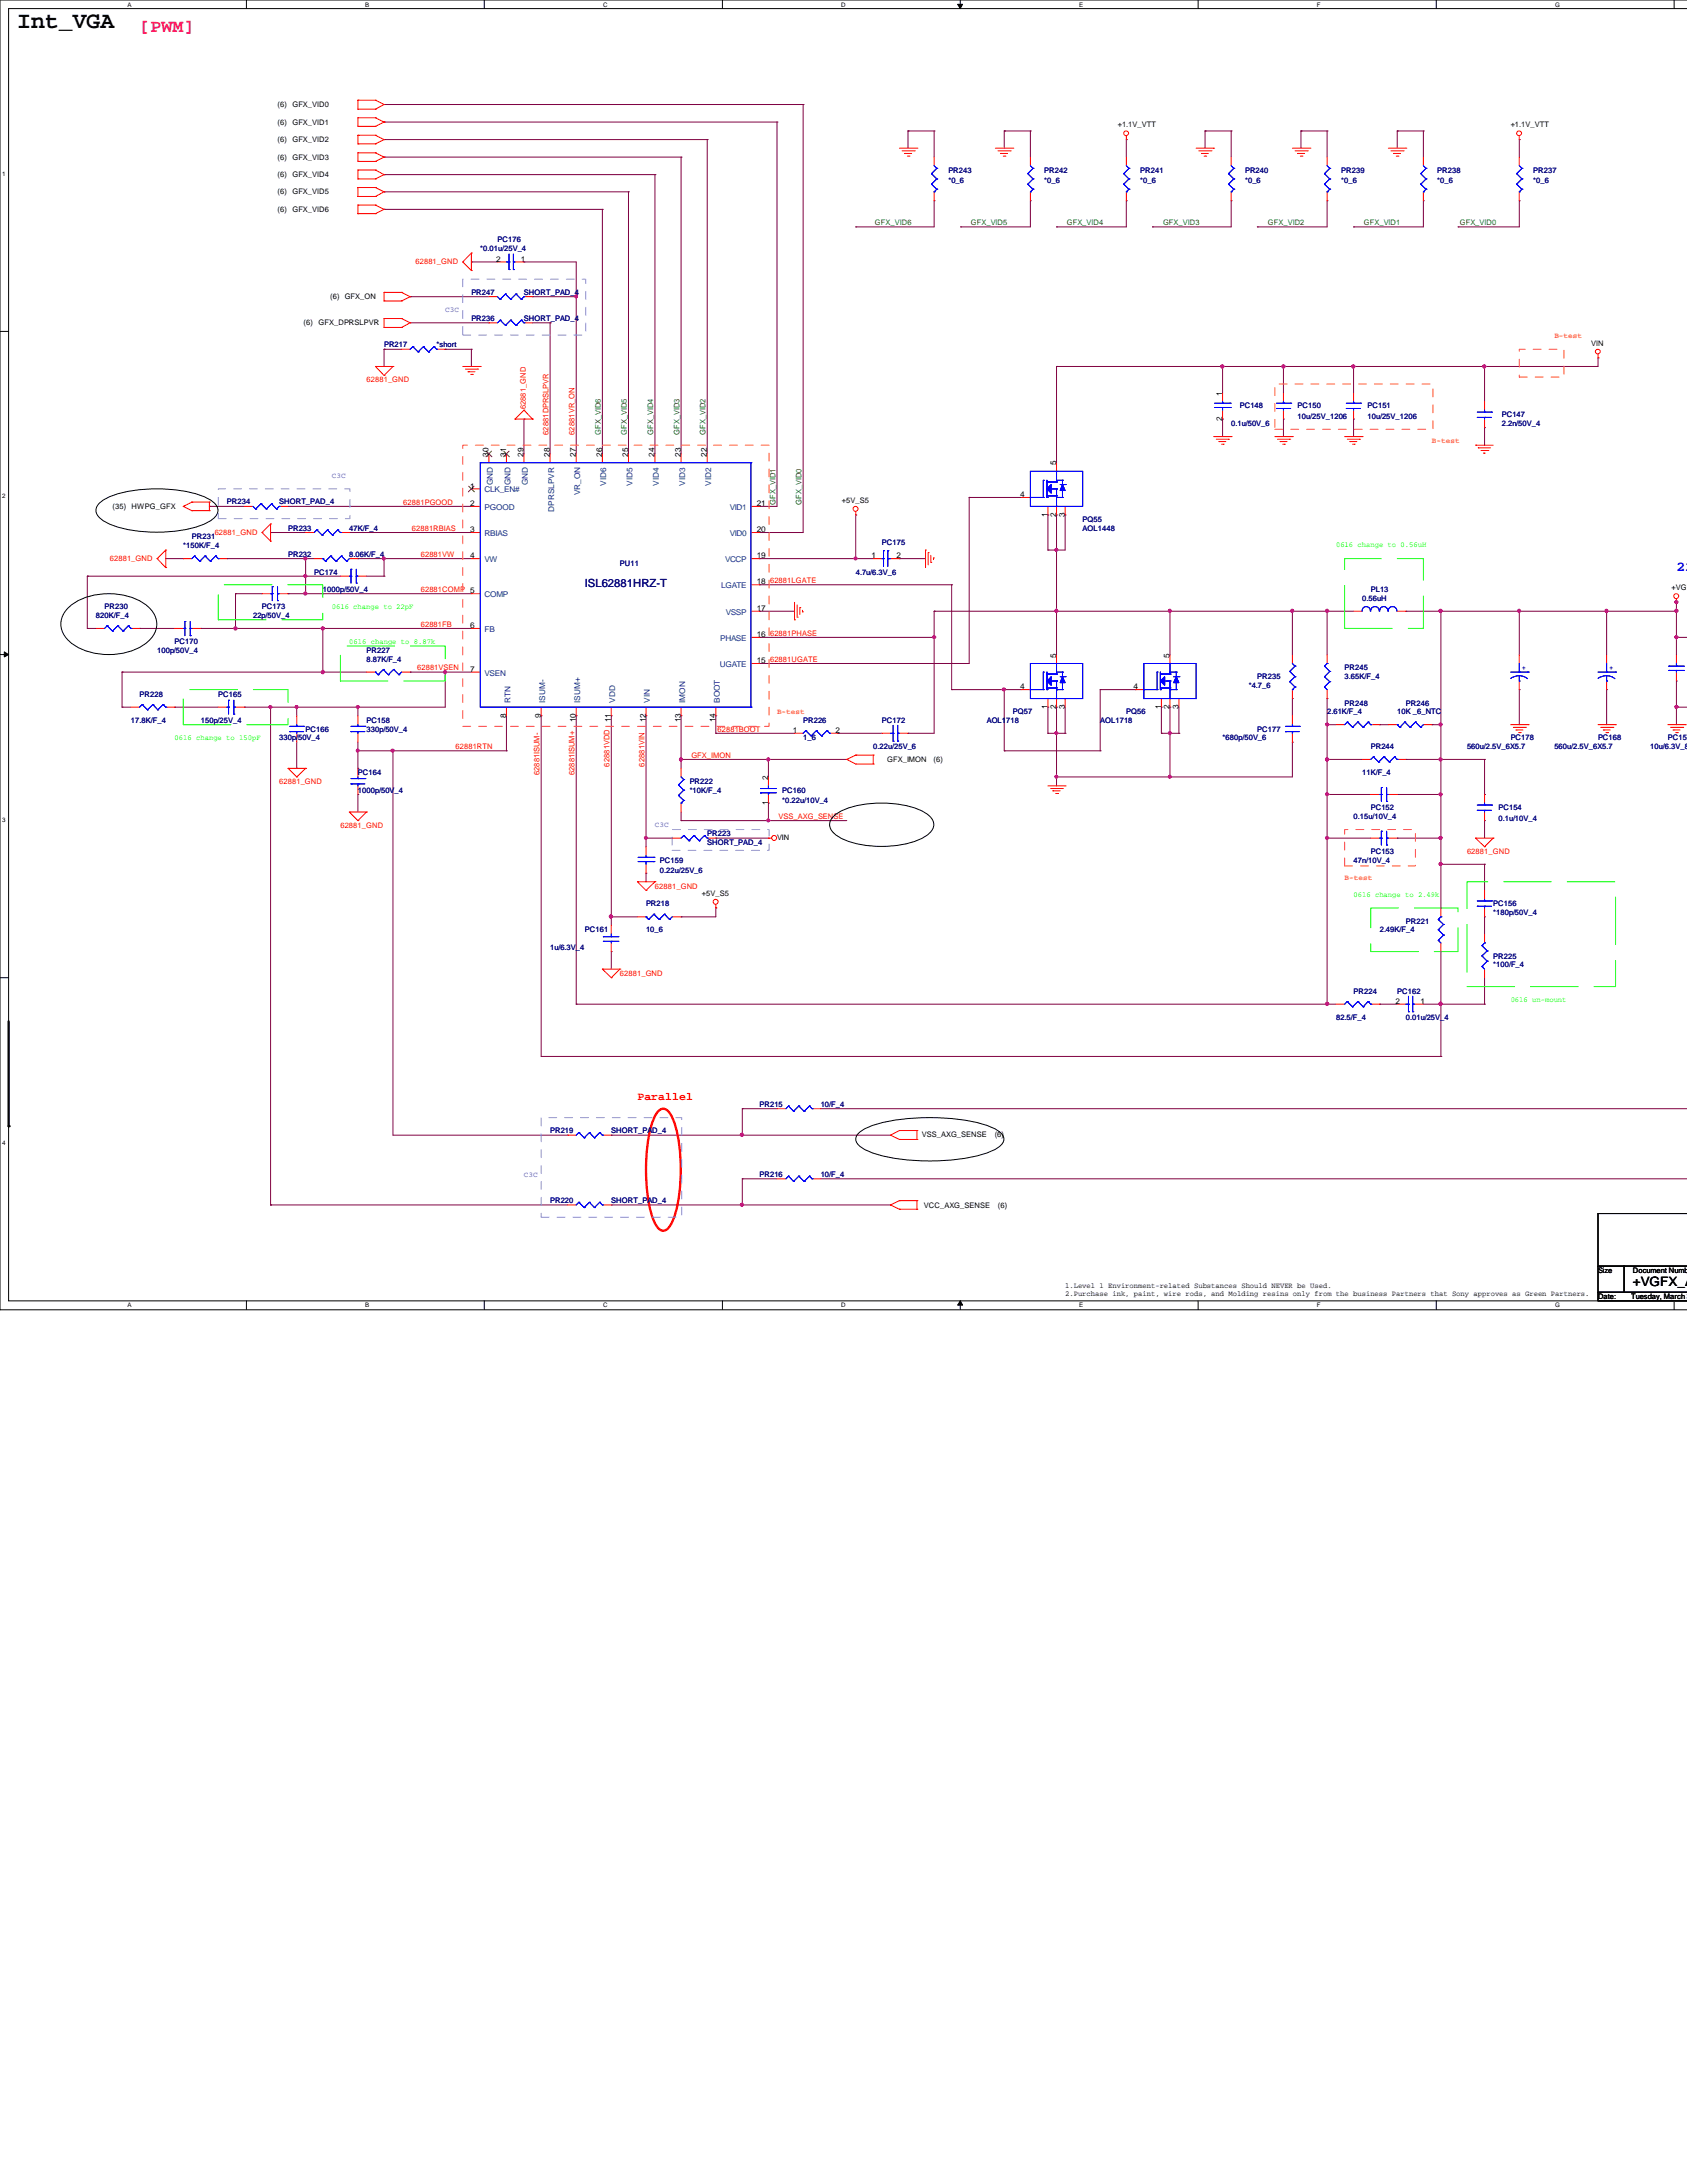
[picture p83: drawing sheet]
<svg xmlns="http://www.w3.org/2000/svg" width="216mm" height="279mm" viewBox="0 0 216 279" stroke-linecap="round" stroke-linejoin="round" font-family="sans-serif">
<defs><g id="words">
<text font-size="3" x="2.2" y="3.6">Int_VGA</text>
<text font-size="2.3" fill="#ff0080" x="17.9" y="4.1">[PWM]</text>
<text font-size="1.8" fill="#00f" x="214.5" y="73">22A</text>
<text font-size="1.7" x="209" y="164.6">+VGFX_AX</text>
<text font-size="1.4" fill="#000080" x="74.8" y="75.1">ISL62881HRZ-T</text>
<text font-size="1.4" fill="#f00" x="81.6" y="140.8">Parallel</text>
<g font-size="1">
<text x="35.5" y="13.7">(6)</text>
<text x="35.5" y="16">(6)</text>
<text x="37.4" y="13.7">GFX_VID0</text>
<text x="37.4" y="16">GFX_VID1</text>
<text x="143" y="16.3">+1.1V_VTT</text>
<text x="193.3" y="16.3">+1.1V_VTT</text>
<text x="35.5" y="18.2">(6)</text>
<text x="35.5" y="20.4">(6)</text>
<text x="35.5" y="22.6">(6)</text>
<text x="37.4" y="18.2">GFX_VID2</text>
<text x="37.4" y="20.4">GFX_VID3</text>
<text x="37.4" y="22.6">GFX_VID4</text>
<text x="35.5" y="24.9">(6)</text>
<text x="35.5" y="27.1">(6)</text>
<text x="37.4" y="24.9">GFX_VID5</text>
<text x="37.4" y="27.1">GFX_VID6</text>
<text x="63.5" y="33.5">2</text>
<text x="66.7" y="33.5">1</text>
<text x="38.9" y="41.7">(6)</text>
<text x="40.8" y="41.7">GFX_DPRSLPVR</text>
<text x="42.2" y="38.3">(6) GFX_ON</text>
<text x="203.6" y="44.2">VIN</text>
<text x="156.4" y="53.8" transform="rotate(-90 156.4 53.8)">2</text>
<text x="156.4" y="50.6" transform="rotate(-90 156.4 50.6)">1</text>
<text x="62.5" y="58.5" transform="rotate(-90 62.5 58.5)">30</text>
<text x="64.8" y="58.5" transform="rotate(-90 64.8 58.5)">31</text>
<text x="67" y="58.5" transform="rotate(-90 67 58.5)">29</text>
<text x="70.4" y="58.5" transform="rotate(-90 70.4 58.5)">28</text>
<text x="73.7" y="58.5" transform="rotate(-90 73.7 58.5)">27</text>
<text x="77" y="58.5" transform="rotate(-90 77 58.5)">26</text>
<text x="80.4" y="58.5" transform="rotate(-90 80.4 58.5)">25</text>
<text x="83.8" y="58.5" transform="rotate(-90 83.8 58.5)">24</text>
<text x="87.1" y="58.5" transform="rotate(-90 87.1 58.5)">23</text>
<text x="90.5" y="58.5" transform="rotate(-90 90.5 58.5)">22</text>
<text x="135.2" y="59.6" transform="rotate(-90 135.2 59.6)">5</text>
<text x="14.4" y="65.2">(35)</text>
<text x="16.8" y="65.2">HWPG_GFX</text>
<text x="60.2" y="62.5">1</text>
<text x="60.2" y="64.8">2</text>
<text x="96.9" y="64.8">21</text>
<text x="107.7" y="64.3">+5V_S5</text>
<text x="130.6" y="63.6">4</text>
<text x="60.2" y="71.5">4</text>
<text x="60.2" y="68.1">3</text>
<text x="96.9" y="68.1">20</text>
<text x="96.9" y="71.5">19</text>
<text x="111.5" y="71.5">1</text>
<text x="114.7" y="71.5">2</text>
<text x="134.1" y="66.2" transform="rotate(-90 134.1 66.2)">1</text>
<text x="135.2" y="66.2" transform="rotate(-90 135.2 66.2)">2</text>
<text x="136.3" y="66.2" transform="rotate(-90 136.3 66.2)">3</text>
<text x="60.2" y="75.9">5</text>
<text x="96.9" y="74.8">18</text>
<text x="213.9" y="75.5">+VGFX</text>
<text x="60.2" y="80.4">6</text>
<text x="96.9" y="81.5">16</text>
<text x="96.9" y="78.2">17</text>
<text x="60.2" y="86">7</text>
<text x="96.9" y="84.9">15</text>
<text x="130.6" y="88.2">4</text>
<text x="135.2" y="84.2" transform="rotate(-90 135.2 84.2)">5</text>
<text x="145.1" y="88.2">4</text>
<text x="149.7" y="84.2" transform="rotate(-90 149.7 84.2)">5</text>
<text x="64.8" y="91.9" transform="rotate(-90 64.8 91.9)">8</text>
<text x="69.2" y="91.9" transform="rotate(-90 69.2 91.9)">9</text>
<text x="73.7" y="92.5" transform="rotate(-90 73.7 92.5)">10</text>
<text x="78.2" y="92.5" transform="rotate(-90 78.2 92.5)">11</text>
<text x="82.6" y="92.5" transform="rotate(-90 82.6 92.5)">12</text>
<text x="87.1" y="92.5" transform="rotate(-90 87.1 92.5)">13</text>
<text x="91.6" y="92.5" transform="rotate(-90 91.6 92.5)">14</text>
<text x="101.5" y="93.8">1</text>
<text x="106.9" y="93.8">2</text>
<text x="134.1" y="90.8" transform="rotate(-90 134.1 90.8)">1</text>
<text x="135.2" y="90.8" transform="rotate(-90 135.2 90.8)">2</text>
<text x="136.3" y="90.8" transform="rotate(-90 136.3 90.8)">3</text>
<text x="148.6" y="90.8" transform="rotate(-90 148.6 90.8)">1</text>
<text x="149.7" y="90.8" transform="rotate(-90 149.7 90.8)">2</text>
<text x="150.8" y="90.8" transform="rotate(-90 150.8 90.8)">3</text>
<text x="98.3" y="99.8" transform="rotate(-90 98.3 99.8)">2</text>
<text x="113.5" y="97.5">GFX_IMON</text>
<text x="119.5" y="97.5">(6)</text>
<text x="98.3" y="103" transform="rotate(-90 98.3 103)">1</text>
<text x="99.4" y="107.5">VIN</text>
<text x="89.8" y="114.6">+5V_S5</text>
<text x="178.6" y="128.5">2</text>
<text x="181.8" y="128.5">1</text>
<text x="118" y="145.6">VSS_AXG_SENSE</text>
<text x="127.3" y="145.6">(6)</text>
<text x="118.2" y="154.6">VCC_AXG_SENSE</text>
<text x="127.7" y="154.6">(6)</text>
<text x="136.3" y="164.8">1.Level 1 Environment-related Substances Should NEVER be Used.</text>
<text x="136.3" y="165.9">2.Purchase ink, paint, wire rods, and Molding resins only from the business Partners that Sony approves as Green Partners.</text>
<text x="204.5" y="162.9">Size</text>
<text x="204.5" y="166.3">Date:</text>
<text x="208.7" y="166.3">Tuesday, March 30</text>
<text x="209" y="162.9">Document Number</text>
</g>
<g font-size="1" fill="#000080">
<text x="121.4" y="22.1">PR243</text>
<text x="121.4" y="23.5">*0_6</text>
<text x="133.6" y="22.1">PR242</text>
<text x="133.6" y="23.5">*0_6</text>
<text x="145.9" y="22.1">PR241</text>
<text x="145.9" y="23.5">*0_6</text>
<text x="159.3" y="22.1">PR240</text>
<text x="159.3" y="23.5">*0_6</text>
<text x="171.7" y="22.1">PR239</text>
<text x="171.7" y="23.5">*0_6</text>
<text x="183.9" y="22.1">PR238</text>
<text x="183.9" y="23.5">*0_6</text>
<text x="196.2" y="22.1">PR237</text>
<text x="196.2" y="23.5">*0_6</text>
<text x="61.5" y="32.2">*0.01u/25V_4</text>
<text x="63.7" y="31">PC176</text>
<text x="60.3" y="41.1">PR236</text>
<text x="60.3" y="37.8">PR247</text>
<text x="67.1" y="41.1">SHORT_PAD_4</text>
<text x="67.1" y="37.8">SHORT_PAD_4</text>
<text x="49.1" y="44.5">PR217</text>
<text x="55.9" y="44.5">*short</text>
<text x="158.7" y="52.3">PC148</text>
<text x="166.1" y="52.3">PC150</text>
<text x="166.1" y="53.6">10u/25V_1206</text>
<text x="175" y="52.3">PC151</text>
<text x="175" y="53.6">10u/25V_1206</text>
<text x="192.2" y="53.4">PC147</text>
<text x="157.6" y="54.5">0.1u/50V_6</text>
<text x="192.2" y="54.5">2.2n/50V_4</text>
<text x="29" y="64.6">PR234</text>
<text x="35.7" y="64.6">SHORT_PAD_4</text>
<text x="23.5" y="70.1">*150K/F_4</text>
<text x="24.6" y="69">PR231</text>
<text x="36.9" y="71.3">PR232</text>
<text x="36.9" y="67.9">PR233</text>
<text x="44.7" y="71.3">8.06K/F_4</text>
<text x="44.7" y="67.9">47K/F_4</text>
<text x="112.9" y="69.8">PC175</text>
<text x="138.6" y="66.8">PQ55</text>
<text x="138.6" y="67.9">AOL1448</text>
<text x="13.4" y="78">PR230</text>
<text x="33.5" y="78">PC173</text>
<text x="40.2" y="73.5">PC174</text>
<text x="41.3" y="75.7">1000p/50V_4</text>
<text x="79.3" y="72.4">PU11</text>
<text x="109.5" y="73.5">4.7u/6.3V_6</text>
<text x="174.3" y="76.9">0.56uH</text>
<text x="175.4" y="75.7">PL13</text>
<text x="12.3" y="79.1">820K/F_4</text>
<text x="20.1" y="83.6">100p/50V_4</text>
<text x="22.4" y="82.5">PC170</text>
<text x="32.4" y="79.1">22p/50V_4</text>
<text x="46.9" y="83.6">PR227</text>
<text x="17.9" y="89.2">PR228</text>
<text x="27.9" y="89.2">PC165</text>
<text x="46.9" y="84.7">8.87K/F_4</text>
<text x="159.8" y="88.1">*4.7_6</text>
<text x="160.9" y="86.9">PR235</text>
<text x="172.1" y="85.8">PR245</text>
<text x="172.1" y="86.9">3.65K/F_4</text>
<text x="16.8" y="92.5">17.8K/F_4</text>
<text x="25.7" y="92.5">150p/25V_4</text>
<text x="35.7" y="94.7">330p/50V_4</text>
<text x="39.1" y="93.6">PC166</text>
<text x="46.9" y="92.5">PC158</text>
<text x="46.9" y="93.6">330p/50V_4</text>
<text x="102.8" y="92.5">PR226</text>
<text x="102.8" y="94.7">1_6</text>
<text x="111.8" y="95.9">0.22u/25V_6</text>
<text x="112.9" y="92.5">PC172</text>
<text x="126.3" y="92.5">AOL1718</text>
<text x="129.6" y="91.4">PQ57</text>
<text x="140.8" y="92.5">AOL1718</text>
<text x="144.1" y="91.4">PQ56</text>
<text x="156.5" y="94.7">*680p/50V_6</text>
<text x="160.9" y="93.6">PC177</text>
<text x="169.8" y="91.4">2.61K/F_4</text>
<text x="172.1" y="90.3">PR248</text>
<text x="175.4" y="95.9">PR244</text>
<text x="178.8" y="91.4">10K _6_NTC</text>
<text x="179.9" y="90.3">PR246</text>
<text x="187.7" y="95.9">560u/2.5V_6X5.7</text>
<text x="193.3" y="94.7">PC178</text>
<text x="198.9" y="95.9">560u/2.5V_6X5.7</text>
<text x="204.5" y="94.7">PC168</text>
<text x="211.2" y="95.9">10u/6.3V_8</text>
<text x="213.4" y="94.7">PC157</text>
<text x="45.8" y="99.2">PC164</text>
<text x="45.8" y="101.5">1000p/50V_4</text>
<text x="88.3" y="100.3">PR222</text>
<text x="88.3" y="101.5">*10K/F_4</text>
<text x="100.1" y="101.5">PC160</text>
<text x="174.3" y="99.2">11K/F_4</text>
<text x="90.5" y="107.1">PR223</text>
<text x="100.1" y="102.8">*0.22u/10V_4</text>
<text x="173.2" y="104.8">0.15u/10V_4</text>
<text x="175.4" y="103.7">PC152</text>
<text x="191.8" y="103.7">PC154</text>
<text x="191.8" y="105">0.1u/10V_4</text>
<text x="84.5" y="110.4">PC159</text>
<text x="84.5" y="111.7">0.22u/25V_6</text>
<text x="90.5" y="108.2">SHORT_PAD_4</text>
<text x="173.2" y="110.4">47n/10V_4</text>
<text x="175.4" y="109.3">PC153</text>
<text x="74.8" y="119.3">PC161</text>
<text x="82.7" y="116">PR218</text>
<text x="82.7" y="119.3">10_6</text>
<text x="176.6" y="119.3">2.49K/F_4</text>
<text x="179.9" y="118.2">PR221</text>
<text x="191.1" y="116">PC156</text>
<text x="191.1" y="117.1">*180p/50V_4</text>
<text x="70.4" y="121.6">1u/6.3V_4</text>
<text x="191.1" y="122.7">PR225</text>
<text x="191.1" y="123.8">*100/F_4</text>
<text x="171" y="130.5">82.5/F_4</text>
<text x="173.2" y="127.2">PR224</text>
<text x="178.8" y="127.2">PC162</text>
<text x="179.9" y="130.5">0.01u/25V_4</text>
<text x="97.2" y="141.7">PR215</text>
<text x="105" y="141.7">10/F_4</text>
<text x="70.4" y="145">PR219</text>
<text x="78.2" y="145">SHORT_PAD_4</text>
<text x="70.4" y="154">PR220</text>
<text x="78.2" y="154">SHORT_PAD_4</text>
<text x="97.2" y="150.6">PR216</text>
<text x="105" y="150.6">10/F_4</text>
</g>
<g font-size="1" fill="#008000">
<text x="112" y="28.8">GFX_VID6</text>
<text x="124.2" y="28.8">GFX_VID5</text>
<text x="136.5" y="28.8">GFX_VID4</text>
<text x="148.8" y="28.8">GFX_VID3</text>
<text x="162.3" y="28.8">GFX_VID2</text>
<text x="174.5" y="28.8">GFX_VID1</text>
<text x="186.8" y="28.8">GFX_VID0</text>
<text x="76.9" y="55.7" transform="rotate(-90 76.9 55.7)">GFX_VID6</text>
<text x="80.2" y="55.7" transform="rotate(-90 80.2 55.7)">GFX_VID5</text>
<text x="83.6" y="55.7" transform="rotate(-90 83.6 55.7)">GFX_VID4</text>
<text x="87" y="55.7" transform="rotate(-90 87 55.7)">GFX_VID3</text>
<text x="90.3" y="55.7" transform="rotate(-90 90.3 55.7)">GFX_VID2</text>
<text x="99.2" y="64.6" transform="rotate(-90 99.2 64.6)">GFX_VID1</text>
<text x="102.6" y="64.6" transform="rotate(-90 102.6 64.6)">GFX_VID0</text>
</g>
<g font-size="1" fill="#f00">
<text x="53.2" y="33.8">62881_GND</text>
<text x="46.9" y="48.9">62881_GND</text>
<text x="67.3" y="52.4" transform="rotate(-90 67.3 52.4)">62881_GND</text>
<text x="70.2" y="55.7" transform="rotate(-90 70.2 55.7)">62881DPRSLPVR</text>
<text x="73.5" y="55.7" transform="rotate(-90 73.5 55.7)">62881VR_ON</text>
<text x="51.6" y="64.6">62881PGOOD</text>
<text x="14.1" y="71.8">62881_GND</text>
<text x="27.5" y="68.5">62881_GND</text>
<text x="52.7" y="67.9">62881RBIAS</text>
<text x="53.8" y="71.3">62881VW</text>
<text x="53.8" y="75.8">62881COMP</text>
<text x="98.6" y="74.6">62881LGATE</text>
<text x="53.8" y="80.2">62881FB</text>
<text x="98.6" y="81.4">62881PHASE</text>
<text x="53.4" y="85.8">62881VSEN</text>
<text x="98.6" y="84.7">62881UGATE</text>
<text x="58.3" y="95.9">62881RTN</text>
<text x="91.8" y="93.6">62881BOOT</text>
<text x="35.7" y="100.3">62881_GND</text>
<text x="69" y="99.2" transform="rotate(-90 69 99.2)">62881ISUM-</text>
<text x="73.5" y="99.2" transform="rotate(-90 73.5 99.2)">62881ISUM+</text>
<text x="78" y="98.1" transform="rotate(-90 78 98.1)">62881VDD</text>
<text x="82.5" y="98.1" transform="rotate(-90 82.5 98.1)">62881VIN</text>
<text x="88.5" y="97">GFX_IMON</text>
<text x="43.6" y="105.9">62881_GND</text>
<text x="99.7" y="104.8">VSS_AXG_SENSE</text>
<text x="83.8" y="113.7">62881_GND</text>
<text x="187.7" y="109.3">62881_GND</text>
<text x="79.3" y="124.9">62881_GND</text>
</g>
<g font-size="1" fill="#8080ff">
<text x="57" y="40">C3C</text>
<text x="42.5" y="61.2">C3C</text>
<text x="83.8" y="105.9">C3C</text>
<text x="67.1" y="150.6">C3C</text>
</g>
<g font-size="1" fill="#ff8000">
<text x="198.9" y="43.3">B-test</text>
<text x="183.3" y="56.7">B-test</text>
<text x="99.4" y="91.4">B-test</text>
<text x="172.1" y="112.6">B-test</text>
</g>
<g font-size="1" fill="#004080">
<text x="62" y="63">CLK_EN#</text>
<text x="62" y="65.3">PGOOD</text>
<text x="63.1" y="62.1" transform="rotate(-90 63.1 62.1)">GND</text>
<text x="65.3" y="62.1" transform="rotate(-90 65.3 62.1)">GND</text>
<text x="67.6" y="62.1" transform="rotate(-90 67.6 62.1)">GND</text>
<text x="70.9" y="65.5" transform="rotate(-90 70.9 65.5)">DPRSLPVR</text>
<text x="74.3" y="63.4" transform="rotate(-90 74.3 63.4)">VR_ON</text>
<text x="77.6" y="62.1" transform="rotate(-90 77.6 62.1)">VID6</text>
<text x="80.9" y="62.1" transform="rotate(-90 80.9 62.1)">VID5</text>
<text x="84.3" y="62.1" transform="rotate(-90 84.3 62.1)">VID4</text>
<text x="87.7" y="62.1" transform="rotate(-90 87.7 62.1)">VID3</text>
<text x="91" y="62.1" transform="rotate(-90 91 62.1)">VID2</text>
<text x="93.4" y="65.3">VID1</text>
<text x="62" y="72">VW</text>
<text x="62" y="68.6">RBIAS</text>
<text x="92.8" y="72">VCCP</text>
<text x="93.4" y="68.6">VID0</text>
<text x="62" y="76.5">COMP</text>
<text x="92.3" y="75.3">LGATE</text>
<text x="62" y="80.9">FB</text>
<text x="92.2" y="82">PHASE</text>
<text x="92.9" y="78.7">VSSP</text>
<text x="62" y="86.5">VSEN</text>
<text x="65.3" y="90" transform="rotate(-90 65.3 90)">RTN</text>
<text x="69.8" y="90" transform="rotate(-90 69.8 90)">ISUM-</text>
<text x="74.3" y="90" transform="rotate(-90 74.3 90)">ISUM+</text>
<text x="78.7" y="90" transform="rotate(-90 78.7 90)">VDD</text>
<text x="83.2" y="90" transform="rotate(-90 83.2 90)">VIN</text>
<text x="87.7" y="90" transform="rotate(-90 87.7 90)">IMON</text>
<text x="92.1" y="90" transform="rotate(-90 92.1 90)">BOOT</text>
<text x="92.1" y="85.4">UGATE</text>
</g>
<g font-size="1" fill="#0f0">
<text x="171" y="70.1">0616 change to 0.56uH</text>
<text x="42.5" y="77.9">0616 change to 22pF</text>
<text x="44.7" y="82.4">0616 change to 8.87k</text>
<text x="22.4" y="94.7">0616 change to 150pF</text>
<text x="173.2" y="114.8">0616 change to 2.49k</text>
<text x="193.3" y="128.2">0616 un-mount</text>
</g>
<g font-size="1" fill="#00f">
<text x="194.8" y="85.7">+</text>
<text x="206" y="85.7">+</text>
</g>
<g font-size=".8">
<text x="16.3" y=".8">A</text>
<text x="46.7" y=".8">B</text>
<text x="77.2" y=".8">C</text>
<text x="107.7" y=".8">D</text>
<text x="138.1" y=".8">E</text>
<text x="168.5" y=".8">F</text>
<text x="199" y=".8">G</text>
<text x=".3" y="22.5">1</text>
<text x=".3" y="63.8">2</text>
<text x=".3" y="105.2">3</text>
<text x=".3" y="146.5">4</text>
<text x="16.3" y="167.3">A</text>
<text x="46.7" y="167.3">B</text>
<text x="77.2" y="167.3">C</text>
<text x="107.7" y="167.3">D</text>
<text x="138.1" y="167.3">E</text>
<text x="168.5" y="167.3">F</text>
<text x="199" y="167.3">G</text>
</g>
</g></defs>
<path d="M215.9 0h-215.9v167.6h215.9M215.9 1.1h-214.8v165.4h214.8" fill="none" stroke="#000" stroke-width=".13"/>
<g fill="#fff">
<path d="M16.3 .1h.5v.9h-.5z"/>
<path d="M16.3 166.6h.5v.9h-.5z"/>
</g>
<path d="M31.5 0v1.1M31.5 166.5v1.1" fill="none" stroke="#000" stroke-width=".13"/>
<g fill="#fff">
<path d="M46.7 .1h.5v.9h-.5z"/>
<path d="M46.7 166.6h.5v.9h-.5z"/>
</g>
<path d="M62 0v1.1M62 166.5v1.1" fill="none" stroke="#000" stroke-width=".13"/>
<g fill="#fff">
<path d="M77.2 .1h.5v.9h-.5z"/>
<path d="M77.2 166.6h.5v.9h-.5z"/>
</g>
<path d="M92.5 0v1.1M92.5 166.5v1.1" fill="none" stroke="#000" stroke-width=".13"/>
<g fill="#fff">
<path d="M107.7 .1h.5v.9h-.5z"/>
<path d="M107.7 166.6h.5v.9h-.5z"/>
</g>
<path d="M122.6 .6h.6l-.3 .5zM122.9 0v1.1M122.9 166.5l.3 .5h-.6zM122.9 166.5v1.1" fill="none" stroke="#000" stroke-width=".13"/>
<path d="M122.6 .6h.6l-.3 .5zM122.9 166.5l.3 .5h-.6z" fill="#000"/>
<g fill="#fff">
<path d="M138.1 .1h.5v.9h-.5z"/>
<path d="M138.1 166.6h.5v.9h-.5z"/>
</g>
<path d="M153.3 0v1.1M153.3 166.5v1.1" fill="none" stroke="#000" stroke-width=".13"/>
<g fill="#fff">
<path d="M168.5 .1h.5v.9h-.5z"/>
<path d="M168.5 166.6h.5v.9h-.5z"/>
</g>
<path d="M183.8 0v1.1M183.8 166.5v1.1" fill="none" stroke="#000" stroke-width=".13"/>
<g fill="#fff">
<path d="M199 .1h.6v.9h-.6z"/>
<path d="M199 166.6h.6v.9h-.6z"/>
</g>
<path d="M214.2 0v1.1M214.2 166.5v1.1" fill="none" stroke="#000" stroke-width=".13"/>
<g fill="#fff">
<path d="M.3 21.8h.4v.8h-.4z"/>
<path d="M.3 63.1h.4v.9h-.4z"/>
</g>
<path d="M0 42.4h1.1" fill="none" stroke="#000" stroke-width=".13"/>
<path d="M.3 104.4h.4v.9h-.4z" fill="#fff"/>
<path d="M0 83.8h1.1M.6 83.4l.5 .4-.5 .3z" fill="none" stroke="#000" stroke-width=".13"/>
<path d="M.6 83.4l.5 .4-.5 .3z" fill="#000"/>
<path d="M.3 145.8h.4v.9h-.4z" fill="#fff"/>
<path d="M0 125.1h1.1" fill="none" stroke="#000" stroke-width=".13"/>
<path d="M80.4 24.6h.1M80.4 24.6v33.5M109.5 65.9h.1M109.5 65.9v5.6M124 63.7h.1M124 63.7h6.7" fill="none" stroke="#800040" stroke-width=".13"/>
<path d="M109.4 71.3h.2v.3l-.1 .1-.1-.1z" fill-rule="evenodd" fill="#f0f"/>
<path d="M109.4 71.3h.2v.3l-.1 .1-.1-.1z" fill="none" stroke="#f0f" stroke-width=".13"/>
<g fill="none" stroke="#800040" stroke-width=".13">
<path d="M11.2 73.7h.1M11.2 73.7v6.7M109.5 71.5h.1M109.5 71.5h2.3M115.1 71.5h.1M115.1 71.5h3.3M11.2 80.4h.1M11.2 80.4h1.1M15.6 90.5h.1M15.6 90.5h1.2M17.9 80.4h.1M17.9 80.4h4.5"/>
<path d="M22.4 90.5h.1M22.4 90.5h5.5M45.8 90.5h.1M45.8 90.5h11.2M45.8 101.7h.1M45.8 101.7v2.2"/>
</g>
<path d="M45.6 90.3h.3v.3l-.1 .1-.2-.1z" fill-rule="evenodd" fill="#f0f"/>
<path d="M45.6 90.3h.3v.3l-.1 .1-.2-.1z" fill="none" stroke="#f0f" stroke-width=".13"/>
<path d="M50.3 96.1h.1M50.3 96.1h14.5" fill="none" stroke="#800040" stroke-width=".13"/>
<path d="M50.1 95.9h.3l.1 .2-.1 .1-.2 .1-.1-.1z" fill-rule="evenodd" fill="#f0f"/>
<path d="M50.1 95.9h.3l.1 .2-.1 .1-.2 .1-.1-.1z" fill="none" stroke="#f0f" stroke-width=".13"/>
<path d="M69.3 91.6h.1M69.3 91.6v43.6M73.7 91.6h.1M73.7 91.6v36.9M82.7 107.3h.1M82.7 107.3v1.1" fill="none" stroke="#800040" stroke-width=".13"/>
<path d="M82.5 107.1h.3v.3h-.2h-.1z" fill-rule="evenodd" fill="#f0f"/>
<path d="M82.5 107.1h.3v.3h-.2h-.1z" fill="none" stroke="#f0f" stroke-width=".13"/>
<g fill="none" stroke="#800040" stroke-width=".13">
<path d="M97.2 74.8h.1M97.2 74.8h24.6M121.8 74.8h.1M121.8 74.8v13.5M97.2 81.6h.1M97.2 84.9h.1M97.2 81.6h22.3M97.2 84.9h26.8M107.3 93.9h.1M107.3 93.9h5.6M116.2 93.9h.1M119.5 81.6h.1"/>
<path d="M119.5 81.6v12.3h-3.3M78.2 117.3h.1M78.2 117.3h3.4"/>
</g>
<path d="M119.4 81.4h.3l.1 .1-.1 .2h-.2h-.1z" fill-rule="evenodd" fill="#f0f"/>
<path d="M119.4 81.4h.3l.1 .1-.1 .2h-.2h-.1z" fill="none" stroke="#f0f" stroke-width=".13"/>
<g fill="none" stroke="#800040" stroke-width=".13">
<path d="M102.8 13.4h.1M102.8 13.4v54.8h-5.6M70.4 41.3h.1M70.4 41.3v16.8M190 46.9h.1M190 46.9v4.5M204.5 45.8h.1M204.5 45.8v1.1h-14.5M97.2 78.2h.1M97.2 68.2h.1M97.2 64.8h.1M97.2 78.2h4.5"/>
<path d="M97.2 64.8h2.2M57 86h.1M57 86h3.3"/>
</g>
<path d="M189.8 46.8h.3l.1 .1-.1 .1-.2 .1-.1-.1z" fill-rule="evenodd" fill="#f0f"/>
<path d="M189.8 46.8h.3l.1 .1-.1 .1-.2 .1-.1-.1z" fill="none" stroke="#f0f" stroke-width=".13"/>
<path d="M173.2 46.9h.1M173.2 46.9h16.8M190 54.7h.1M190 54.7v2.3" fill="none" stroke="#800040" stroke-width=".13"/>
<path d="M173 46.8h.3l.1 .1-.1 .1-.1 .1-.2-.1z" fill-rule="evenodd" fill="#f0f"/>
<path d="M173 46.8h.3l.1 .1-.1 .1-.1 .1-.2-.1z" fill="none" stroke="#f0f" stroke-width=".13"/>
<path d="M73.7 38h.1M73.7 38v20.1M214.5 90.5h.1M214.5 81.6h.1M214.5 81.6v2.2M214.5 90.5v2.3" fill="none" stroke="#800040" stroke-width=".13"/>
<path d="M73.6 37.8h.3v.3h-.2h-.1z" fill-rule="evenodd" fill="#f0f"/>
<path d="M73.6 37.8h.3v.3h-.2h-.1z" fill="none" stroke="#f0f" stroke-width=".13"/>
<path d="M149.7 99.4h.1M149.7 99.4h15.7" fill="none" stroke="#800040" stroke-width=".13"/>
<path d="M149.6 99.3h.2v.2l-.1 .1-.1-.1z" fill-rule="evenodd" fill="#f0f"/>
<path d="M149.6 99.3h.2v.2l-.1 .1-.1-.1z" fill="none" stroke="#f0f" stroke-width=".13"/>
<g fill="none" stroke="#800040" stroke-width=".13">
<path d="M49.1 44.7h.1M49.1 44.7h2.3M57 44.7h.1M57 44.7h3.3M97.2 71.5h.1M97.2 71.5h12.3M119.5 78.2h.1M119.5 78.2v3.4M165.4 78.2h.1M165.4 78.2v5.6M169.8 78.2h.1M169.8 78.2h3.4"/>
<path d="M41.3 80.4h.1M41.3 80.4h19M87.2 97.2h.1M87.2 97.2v1.1M165.4 89.4h.1M165.4 95h.1M165.4 89.4v2.2M165.4 95v4.4"/>
</g>
<path d="M169.7 78h.3l.1 .2-.1 .1-.2 .1-.1-.1z" fill-rule="evenodd" fill="#f0f"/>
<path d="M169.7 78h.3l.1 .2-.1 .1-.2 .1-.1-.1z" fill="none" stroke="#f0f" stroke-width=".13"/>
<path d="M78.2 117.3h.1M78.2 117.3v1.1M87.2 117.3h.1M91.6 116.2h.1M91.6 116.2v1.1h-4.4" fill="none" stroke="#800040" stroke-width=".13"/>
<path d="M78 117.2h.3l.1 .1-.1 .1-.1 .1-.2-.1z" fill-rule="evenodd" fill="#f0f"/>
<path d="M78 117.2h.3l.1 .1-.1 .1-.1 .1-.2-.1z" fill="none" stroke="#f0f" stroke-width=".13"/>
<path d="M99.4 15.6h.1M99.4 15.6v49.2M135.2 65.9h.1M135.2 65.9v4.5M78.2 121.8h.1M78.2 121.8v2.2" fill="none" stroke="#800040" stroke-width=".13"/>
<path d="M135.1 70.2h.2v.3l-.1 .1-.1-.1z" fill-rule="evenodd" fill="#f0f"/>
<path d="M135.1 70.2h.2v.3l-.1 .1-.1-.1z" fill="none" stroke="#f0f" stroke-width=".13"/>
<path d="M134.1 65.9h.1M134.1 70.4h.1M134.1 65.9v4.5M134.1 70.4h1.1M135.2 70.4h.1M135.2 70.4v7.8M136.3 65.9h.1M136.3 65.9v4.5M134.1 90.5h.1M134.1 90.5v3.4M135.2 93.9h.1M135.2 93.9v5.5" fill="none" stroke="#800040" stroke-width=".13"/>
<path d="M135.1 93.7h.2v.2l-.1 .1-.1-.1z" fill-rule="evenodd" fill="#f0f"/>
<path d="M135.1 93.7h.2v.2l-.1 .1-.1-.1z" fill="none" stroke="#f0f" stroke-width=".13"/>
<path d="M135.2 46.9h.1M135.2 46.9v12.3M124 63.7h.1M124 63.7v21.2M135.2 78.2h.1M135.2 78.2v5.6M128.5 88.3h.1M128.5 88.3h2.2M135.2 99.4h.1M135.2 99.4v1.2" fill="none" stroke="#800040" stroke-width=".13"/>
<path d="M128.3 88.1h.3l.1 .1-.1 .2h-.1h-.2z" fill-rule="evenodd" fill="#f0f"/>
<path d="M128.3 88.1h.3l.1 .1-.1 .2h-.1h-.2z" fill="none" stroke="#f0f" stroke-width=".13"/>
<path d="M49.1 71.5h.1M49.1 71.5h11.2" fill="none" stroke="#800040" stroke-width=".13"/>
<path d="M49 71.3h.3v.3l-.2 .1-.1-.1z" fill-rule="evenodd" fill="#f0f"/>
<path d="M49 71.3h.3v.3l-.2 .1-.1-.1z" fill="none" stroke="#f0f" stroke-width=".13"/>
<g fill="none" stroke="#800040" stroke-width=".13">
<path d="M49.1 13.4h.1M49.1 15.6h.1M49.1 17.9h.1M49.1 13.4h53.7M49.1 15.6h50.3M49.1 17.9h41.4M49.1 20.1h.1M49.1 22.4h.1M49.1 20.1h38.1M49.1 22.4h34.7M77.1 26.8h.1M77.1 26.8v31.3"/>
<path d="M95 141.9h.1M95 145.3h.1M95 150.9h.1M95 154.2h.1M95 141.9h4.4M95 141.9v3.4M95 150.9v3.3M95 150.9h4.4M95 145.3h19M105 141.9h110.9M105 150.9h110.9"/>
</g>
<path d="M94.8 145.1h.3l.1 .1-.1 .2-.1 .1-.2-.1z" fill-rule="evenodd" fill="#f0f"/>
<path d="M94.8 145.1h.3l.1 .1-.1 .2-.1 .1-.2-.1z" fill="none" stroke="#f0f" stroke-width=".13"/>
<path d="M95 154.2h.1M95 154.2h19" fill="none" stroke="#800040" stroke-width=".13"/>
<path d="M94.8 154.1h.3l.1 .1-.1 .1-.1 .1-.2-.1z" fill-rule="evenodd" fill="#f0f"/>
<path d="M94.8 154.1h.3l.1 .1-.1 .1-.1 .1-.2-.1z" fill="none" stroke="#f0f" stroke-width=".13"/>
<path d="M214.5 90.5h.1M214.5 90.5h1.4" fill="none" stroke="#800040" stroke-width=".13"/>
<path d="M214.4 90.3h.3l.1 .2-.1 .1-.2 .1-.1-.1z" fill-rule="evenodd" fill="#f0f"/>
<path d="M214.4 90.3h.3l.1 .2-.1 .1-.2 .1-.1-.1z" fill="none" stroke="#f0f" stroke-width=".13"/>
<path d="M214.5 81.6h.1M214.5 81.6h1.4" fill="none" stroke="#800040" stroke-width=".13"/>
<path d="M214.4 81.4h.3l.1 .1-.1 .2h-.2h-.1z" fill-rule="evenodd" fill="#f0f"/>
<path d="M214.4 81.4h.3l.1 .1-.1 .2h-.2h-.1z" fill="none" stroke="#f0f" stroke-width=".13"/>
<g fill="none" stroke="#800040" stroke-width=".13">
<path d="M90.5 17.9h.1M90.5 17.9v40.2M83.8 22.4h.1M83.8 22.4v35.7M87.2 20.1h.1M87.2 20.1v38M49.1 44.7h.1M49.1 44.7v2.2M60.3 44.7h.1M60.3 44.7v2.2M36.9 64.8h23.4M39.1 76h.1"/>
<path d="M39.1 76h21.2M60.3 64.8h.1"/>
</g>
<path d="M38.9 75.8h.3l.1 .1-.1 .2-.1 .1-.2-.1z" fill-rule="evenodd" fill="#f0f"/>
<path d="M38.9 75.8h.3l.1 .1-.1 .2-.1 .1-.2-.1z" fill="none" stroke="#f0f" stroke-width=".13"/>
<path d="M205.6 78.2h.1M205.6 78.2h8.9M64.8 96.1h.1M64.8 91.6v4.5" fill="none" stroke="#800040" stroke-width=".13"/>
<path d="M205.5 78h.2v.3l-.1 .1-.1-.1z" fill-rule="evenodd" fill="#f0f"/>
<path d="M205.5 78h.2v.3l-.1 .1-.1-.1z" fill="none" stroke="#f0f" stroke-width=".13"/>
<path d="M169.8 78.2h.1M169.8 78.2v5.6M169.8 92.8h.1M169.8 92.8v4.4M214.5 87.2h.1M214.5 87.2v3.3" fill="none" stroke="#800040" stroke-width=".13"/>
<path d="M169.7 97h.3l.1 .2-.1 .1-.2 .1-.1-.1z" fill-rule="evenodd" fill="#f0f"/>
<path d="M169.7 97h.3l.1 .2-.1 .1-.2 .1-.1-.1z" fill="none" stroke="#f0f" stroke-width=".13"/>
<path d="M169.8 97.2h.1M169.8 97.2v4.5M169.8 101.7h.1M169.8 101.7h5.6" fill="none" stroke="#800040" stroke-width=".13"/>
<path d="M169.7 101.5h.3l.1 .1-.1 .2-.2 .1-.1-.1z" fill-rule="evenodd" fill="#f0f"/>
<path d="M169.7 101.5h.3l.1 .1-.1 .2-.2 .1-.1-.1z" fill="none" stroke="#f0f" stroke-width=".13"/>
<path d="M179.9 97.2h.1M184.4 92.8h.1M184.4 92.8v4.4h-4.5" fill="none" stroke="#800040" stroke-width=".13"/>
<path d="M184.2 92.6h.3l.1 .1-.1 .1-.1 .1-.2-.1z" fill-rule="evenodd" fill="#f0f"/>
<path d="M184.2 92.6h.3l.1 .1-.1 .1-.1 .1-.2-.1z" fill="none" stroke="#f0f" stroke-width=".13"/>
<path d="M184.4 97.2h.1M184.4 97.2v4.5h-5.6M178.8 101.7h.1" fill="none" stroke="#800040" stroke-width=".13"/>
<path d="M184.2 97h.3l.1 .2-.1 .1-.1 .1-.2-.1z" fill-rule="evenodd" fill="#f0f"/>
<path d="M184.2 97h.3l.1 .2-.1 .1-.1 .1-.2-.1z" fill="none" stroke="#f0f" stroke-width=".13"/>
<path d="M149.7 78.2h.1M149.7 78.2h15.7" fill="none" stroke="#800040" stroke-width=".13"/>
<path d="M149.6 78h.2v.3l-.1 .1-.1-.1z" fill-rule="evenodd" fill="#f0f"/>
<path d="M149.6 78h.2v.3l-.1 .1-.1-.1z" fill="none" stroke="#f0f" stroke-width=".13"/>
<path d="M214.5 78.2h.1M214.5 78.2v3.4" fill="none" stroke="#800040" stroke-width=".13"/>
<path d="M214.4 78h.3l.1 .2-.1 .1-.2 .1-.1-.1z" fill-rule="evenodd" fill="#f0f"/>
<path d="M214.4 78h.3l.1 .2-.1 .1-.2 .1-.1-.1z" fill="none" stroke="#f0f" stroke-width=".13"/>
<path d="M184.4 78.2h.1M184.4 78.2v14.6h-1.1M169.8 97.2h.1M169.8 97.2h4.5M176.6 92.8h.1M176.6 92.8h1.1M183.3 92.8h.1" fill="none" stroke="#800040" stroke-width=".13"/>
<path d="M184.2 78h.3l.1 .2-.1 .1-.1 .1-.2-.1z" fill-rule="evenodd" fill="#f0f"/>
<path d="M184.2 78h.3l.1 .2-.1 .1-.1 .1-.2-.1z" fill="none" stroke="#f0f" stroke-width=".13"/>
<path d="M169.8 92.8h.1M169.8 92.8h1.2M184.4 110.6h.1M184.4 110.6v5.6M184.4 128.5h.1M184.4 128.5v6.7" fill="none" stroke="#800040" stroke-width=".13"/>
<path d="M169.7 92.6h.3l.1 .1-.1 .1-.2 .1-.1-.1z" fill-rule="evenodd" fill="#f0f"/>
<path d="M169.7 92.6h.3l.1 .1-.1 .1-.2 .1-.1-.1z" fill="none" stroke="#f0f" stroke-width=".13"/>
<g fill="none" stroke="#800040" stroke-width=".13">
<path d="M119.5 78.2h.1M119.5 78.2h15.7M135.2 70.4h.1M135.2 70.4h1.1M134.1 93.9h.1M134.1 93.9h2.2M135.2 93.9h.1M135.2 90.5h.1M135.2 90.5v3.4M169.8 89.4h.1M169.8 89.4v3.4M178.8 107.3h.1"/>
<path d="M184.4 101.7h.1M184.4 101.7v5.6h-5.6"/>
</g>
<path d="M184.2 101.5h.3l.1 .1-.1 .2-.1 .1-.2-.1z" fill-rule="evenodd" fill="#f0f"/>
<path d="M184.2 101.5h.3l.1 .1-.1 .2-.1 .1-.2-.1z" fill="none" stroke="#f0f" stroke-width=".13"/>
<g fill="none" stroke="#800040" stroke-width=".13">
<path d="M49.1 24.6h.1M49.1 24.6h31.3M52.5 38h.1M52.5 38h10.1M60.3 33.5h.1M60.3 33.5h3.4M67.1 33.5h.1M67.1 33.5h6.6v4.5M68.2 38h.1M68.2 38h5.5M73.7 38h.1M52.5 41.3h10.1"/>
<path d="M62.6 41.3h.1M68.2 41.3h2.2M70.4 41.3h.1M26.8 64.8h.1M26.8 64.8h4.5M34.6 68.2h.1M34.6 68.2h4.5M39.1 73.7h.1M39.1 71.5h.1M39.1 73.7h4.5M39.1 71.5h1.1M39.1 71.5v2.2"/>
<path d="M44.7 68.2h.1M44.7 68.2h15.6M45.8 71.5h.1M45.8 71.5h3.3M46.9 73.7h2.2M49.1 73.7h.1M49.1 71.5h.1M49.1 71.5v2.2M136.3 93.9h.1M136.3 90.5v3.4M169.8 107.3h.1M169.8 101.7h.1"/>
<path d="M169.8 107.3h5.6M169.8 101.7v5.6"/>
</g>
<path d="M38.9 71.3h.3l.1 .2-.1 .1-.1 .1-.2-.1z" fill-rule="evenodd" fill="#f0f"/>
<path d="M38.9 71.3h.3l.1 .2-.1 .1-.1 .1-.2-.1z" fill="none" stroke="#f0f" stroke-width=".13"/>
<path d="M39.1 73.7h.1M39.1 73.7v2.3" fill="none" stroke="#800040" stroke-width=".13"/>
<path d="M38.9 73.6h.3l.1 .1-.1 .1-.1 .1-.2-.1z" fill-rule="evenodd" fill="#f0f"/>
<path d="M38.9 73.6h.3l.1 .1-.1 .1-.1 .1-.2-.1z" fill="none" stroke="#f0f" stroke-width=".13"/>
<g fill="none" stroke="#800040" stroke-width=".13">
<path d="M11.2 73.7h.1M11.2 73.7h27.9M30.1 76h.1M30.1 76h3.4M30.1 76v4.4M36.9 76h.1M36.9 76h2.2M25.7 80.4h.1M25.7 80.4h4.4M30.1 80.4h.1M41.3 86h.1M41.3 80.4h.1"/>
<path d="M41.3 86h5.6M41.3 80.4v5.6"/>
</g>
<path d="M41.2 85.9h.3v.1v.2h-.2h-.1z" fill-rule="evenodd" fill="#f0f"/>
<path d="M41.2 85.9h.3v.1v.2h-.2h-.1z" fill="none" stroke="#f0f" stroke-width=".13"/>
<path d="M41.2 80.3h.3v.1v.2h-.2h-.1z" fill-rule="evenodd" fill="#f0f"/>
<path d="M41.2 80.3h.3v.1v.2h-.2h-.1z" fill="none" stroke="#f0f" stroke-width=".13"/>
<path d="M30.1 80.4h.1M30.1 80.4h11.2" fill="none" stroke="#800040" stroke-width=".13"/>
<path d="M30 80.3h.3l.1 .1-.1 .2h-.2h-.1z" fill-rule="evenodd" fill="#f0f"/>
<path d="M30 80.3h.3l.1 .1-.1 .2h-.2h-.1z" fill="none" stroke="#f0f" stroke-width=".13"/>
<path d="M57 86h.1M57 86v4.5" fill="none" stroke="#800040" stroke-width=".13"/>
<path d="M56.8 85.9h.3v.3h-.2h-.1z" fill-rule="evenodd" fill="#f0f"/>
<path d="M56.8 85.9h.3v.3h-.2h-.1z" fill="none" stroke="#f0f" stroke-width=".13"/>
<path d="M15.6 86h.1M15.6 86h25.7M15.6 86v4.5M38 90.5h.1M38 90.5h7.8M45.8 98.3h.1M45.8 90.5h.1M45.8 90.5v1.1M45.8 96.1v2.2M52.5 86h.1M52.5 86h4.5" fill="none" stroke="#800040" stroke-width=".13"/>
<path d="M37.8 90.3h.3v.3l-.2 .1-.1-.1z" fill-rule="evenodd" fill="#f0f"/>
<path d="M37.8 90.3h.3v.3l-.2 .1-.1-.1z" fill="none" stroke="#f0f" stroke-width=".13"/>
<path d="M34.6 90.5h.1M34.6 90.5h3.4M38 90.5h.1M38 98.3h.1M38 90.5v1.1M38 95v3.3M45.8 96.1h.1M45.8 95v1.1M45.8 96.1h4.5M50.3 96.1h.1M50.3 96.1v49.2" fill="none" stroke="#800040" stroke-width=".13"/>
<path d="M45.6 95.9h.3v.3l-.1 .1-.2-.1z" fill-rule="evenodd" fill="#f0f"/>
<path d="M45.6 95.9h.3v.3l-.1 .1-.2-.1z" fill="none" stroke="#f0f" stroke-width=".13"/>
<path d="M34.6 90.5v63.7M34.6 154.2h.1" fill="none" stroke="#800040" stroke-width=".13"/>
<path d="M34.5 90.3h.2v.3l-.1 .1-.1-.1z" fill-rule="evenodd" fill="#f0f"/>
<path d="M34.5 90.3h.2v.3l-.1 .1-.1-.1z" fill="none" stroke="#f0f" stroke-width=".13"/>
<path d="M31.3 90.5h.1M31.3 90.5h3.3M184.4 110.6h.1M184.4 110.6h5.6M190 110.6h.1M190 110.6v3.4M69.3 135.2h115.1M184.4 135.2h.1" fill="none" stroke="#800040" stroke-width=".13"/>
<path d="M184.2 110.5h.3l.1 .1-.1 .1-.1 .1-.2-.1z" fill-rule="evenodd" fill="#f0f"/>
<path d="M184.2 110.5h.3l.1 .1-.1 .1-.1 .1-.2-.1z" fill="none" stroke="#f0f" stroke-width=".13"/>
<path d="M184.4 107.3h.1M184.4 107.3v3.3" fill="none" stroke="#800040" stroke-width=".13"/>
<path d="M184.2 107.1h.3l.1 .1-.1 .2h-.1h-.2z" fill-rule="evenodd" fill="#f0f"/>
<path d="M184.2 107.1h.3l.1 .1-.1 .2h-.1h-.2z" fill="none" stroke="#f0f" stroke-width=".13"/>
<path d="M184.4 128.5h.1M184.4 128.5h5.6M190 128.5h.1M190 125.1v3.4" fill="none" stroke="#800040" stroke-width=".13"/>
<path d="M184.2 128.3h.3l.1 .2-.1 .1-.1 .1-.2-.1z" fill-rule="evenodd" fill="#f0f"/>
<path d="M184.2 128.3h.3l.1 .2-.1 .1-.1 .1-.2-.1z" fill="none" stroke="#f0f" stroke-width=".13"/>
<path d="M190 117.3h.1M190 117.3v2.2M169.8 128.5h.1M169.8 128.5h1.2M176.6 128.5h.1M176.6 128.5h2.2M182.2 128.5h2.2M184.4 121.8h.1M184.4 128.5h.1M184.4 121.8v6.7" fill="none" stroke="#800040" stroke-width=".13"/>
<path d="M169.7 128.3h.3l.1 .2-.1 .1-.2 .1-.1-.1z" fill-rule="evenodd" fill="#f0f"/>
<path d="M169.7 128.3h.3l.1 .2-.1 .1-.2 .1-.1-.1z" fill="none" stroke="#f0f" stroke-width=".13"/>
<path d="M169.8 107.3h.1M169.8 107.3v21.2" fill="none" stroke="#800040" stroke-width=".13"/>
<path d="M169.7 107.1h.3l.1 .1-.1 .2h-.2h-.1z" fill-rule="evenodd" fill="#f0f"/>
<path d="M169.7 107.1h.3l.1 .1-.1 .2h-.2h-.1z" fill="none" stroke="#f0f" stroke-width=".13"/>
<g fill="none" stroke="#800040" stroke-width=".13">
<path d="M49.1 26.8h.1M49.1 26.8h28M21.2 71.5h2.3M23.5 71.5h.1M78.2 91.6h.1M78.2 91.6v25.7M82.7 91.6h.1M82.7 91.6v15.7M87.2 97.2h11.1M91.6 93.9h.1M91.6 91.6h.1M91.6 93.9h10.1"/>
<path d="M91.6 91.6v2.3M98.3 97.2h.1M184.4 97.2h5.6M190 97.2h.1M190 97.2v4.5M82.7 111.8h.1M82.7 107.3h.1M82.7 111.8v1.1M82.7 107.3h3.3M91.6 107.3h.1M91.6 107.3h6.7M190 101.7h.1"/>
<path d="M190 105h.1M190 105v2.3M73.7 128.5h.1M73.7 128.5h96.1"/>
</g>
<path d="M87 97h.3v.3l-.2 .1-.1-.1z" fill-rule="evenodd" fill="#f0f"/>
<path d="M87 97h.3v.3l-.2 .1-.1-.1z" fill="none" stroke="#f0f" stroke-width=".13"/>
<path d="M98.2 97h.3v.3l-.2 .1-.1-.1z" fill-rule="evenodd" fill="#f0f"/>
<path d="M98.2 97h.3v.3l-.2 .1-.1-.1z" fill="none" stroke="#f0f" stroke-width=".13"/>
<path d="M87.2 91.6h.1M87.2 91.6v5.6M98.3 97.2h.1M98.3 97.2v2.2M87.2 105h.1M87.2 103.9v1.1M87.2 105h11.1M98.3 105h.1" fill="none" stroke="#800040" stroke-width=".13"/>
<path d="M98.2 104.9h.3v.2l-.2 .1-.1-.1z" fill-rule="evenodd" fill="#f0f"/>
<path d="M98.2 104.9h.3v.2l-.2 .1-.1-.1z" fill="none" stroke="#f0f" stroke-width=".13"/>
<g fill="none" stroke="#800040" stroke-width=".13">
<path d="M116.2 16.8h.1M116.2 16.8h3.3M116.2 16.8v2.2M119.5 16.8h.1M119.5 16.8v3.3M128.5 16.8h.1M128.5 16.8h3.4M128.5 16.8v2.2M131.9 16.8h.1M131.9 16.8v3.3M144.1 17.9h.1M144.1 17.9v2.2"/>
<path d="M154.2 16.8h.1M154.2 16.8h3.4M154.2 16.8v2.2M157.6 16.8h.1M157.6 16.8v3.3M166.5 16.8h.1M166.5 16.8h3.3M166.5 16.8v2.2M169.8 16.8h.1M169.8 16.8v3.3M178.8 16.8h.1M178.8 16.8h3.4"/>
<path d="M178.8 16.8v2.2M182.2 16.8h.1M182.2 16.8v3.3M194.4 17.9h.1M194.4 17.9v2.2M109.5 29h.1M119.5 25.7h.1M119.5 25.7v3.3h-10M122.9 29h.1M131.9 25.7h.1M131.9 25.7v3.3h-9M135.2 29h.1"/>
<path d="M144.1 25.7h.1M144.1 25.7v3.3h-8.9M147.5 29h.1M157.6 25.7h.1M157.6 25.7v3.3h-10.1M160.9 29h.1M169.8 25.7h.1M169.8 25.7v3.3h-8.9M173.2 29h.1M182.2 25.7h.1M182.2 25.7v3.3h-9M186.6 29h.1"/>
<path d="M194.4 25.7h.1M194.4 25.7v3.3h-7.8M135.2 46.9h.1M135.2 46.9h29.1M156.5 53.6h.1M156.5 46.9h.1M156.5 46.9v3.4M156.5 53.6v2.3M164.3 53.6h.1M164.3 46.9h.1M164.3 46.9v3.4M164.3 53.6v2.3"/>
<path d="M173.2 53.6h.1M173.2 53.6v2.3M98.3 102.8h.1M98.3 105h.1M98.3 102.8v2.2M98.3 105h10.1"/>
</g>
<path d="M156.3 46.8h.3v.1v.1l-.2 .1-.1-.1z" fill-rule="evenodd" fill="#f0f"/>
<path d="M156.3 46.8h.3v.1v.1l-.2 .1-.1-.1z" fill="none" stroke="#f0f" stroke-width=".13"/>
<path d="M164.3 46.9h.1M164.3 46.9h8.9M173.2 46.9h.1M173.2 46.9v3.4" fill="none" stroke="#800040" stroke-width=".13"/>
<path d="M164.1 46.8h.3l.1 .1-.1 .1-.1 .1-.2-.1z" fill-rule="evenodd" fill="#f0f"/>
<path d="M164.1 46.8h.3l.1 .1-.1 .1-.1 .1-.2-.1z" fill="none" stroke="#f0f" stroke-width=".13"/>
<path d="M165.4 78.2h.1M165.4 78.2h4.4M179.9 78.2h.1M179.9 78.2h4.5M194.4 78.2h.1M194.4 78.2v5.6M194.4 88.3h.1M194.4 88.3v4.5" fill="none" stroke="#800040" stroke-width=".13"/>
<path d="M165.2 78h.3v.3l-.1 .1-.2-.1z" fill-rule="evenodd" fill="#f0f"/>
<path d="M165.2 78h.3v.3l-.1 .1-.2-.1z" fill="none" stroke="#f0f" stroke-width=".13"/>
<g fill="none" stroke="#800040" stroke-width=".13">
<path d="M67.1 53.6h.1M67.1 53.6v4.5M29 71.5h.1M29 71.5h10.1M194.4 78.2h.1M194.4 78.2h11.2M205.6 78.2h.1M205.6 78.2v5.6M205.6 88.3h.1M205.6 88.3v4.5M34.6 154.2h.1M34.6 154.2h38"/>
<path d="M50.3 145.3h22.3M72.6 145.3h.1M78.2 154.2h.1M78.2 145.3h.1M78.2 145.3h16.8M78.2 154.2h16.8"/>
</g>
<path d="M194.3 78h.2v.3l-.1 .1-.1-.1z" fill-rule="evenodd" fill="#f0f"/>
<path d="M194.3 78h.2v.3l-.1 .1-.1-.1z" fill="none" stroke="#f0f" stroke-width=".13"/>
<path d="M148.6 93.9h.1M148.6 90.5h.1M148.6 93.9h1.1M148.6 90.5v3.4M149.7 90.5h.1M149.7 93.9h.1M149.7 90.5v8.9M150.9 93.9h.1M150.9 90.5v3.4" fill="none" stroke="#800040" stroke-width=".13"/>
<path d="M149.6 93.7h.2v.2l-.1 .1-.1-.1z" fill-rule="evenodd" fill="#f0f"/>
<path d="M149.6 93.7h.2v.2l-.1 .1-.1-.1z" fill="none" stroke="#f0f" stroke-width=".13"/>
<path d="M135.2 99.4h.1M135.2 99.4h14.5M149.7 93.9h.1M149.7 93.9h1.2" fill="none" stroke="#800040" stroke-width=".13"/>
<path d="M135.1 99.3h.2v.2l-.1 .1-.1-.1z" fill-rule="evenodd" fill="#f0f"/>
<path d="M135.1 99.3h.2v.2l-.1 .1-.1-.1z" fill="none" stroke="#f0f" stroke-width=".13"/>
<path d="M135.2 78.2h.1M135.2 78.2h14.5M149.7 78.2h.1M149.7 78.2v5.6" fill="none" stroke="#800040" stroke-width=".13"/>
<path d="M135.1 78h.2v.3l-.1 .1-.1-.1z" fill-rule="evenodd" fill="#f0f"/>
<path d="M135.1 78h.2v.3l-.1 .1-.1-.1z" fill="none" stroke="#f0f" stroke-width=".13"/>
<g fill="none" stroke="#800040" stroke-width=".13">
<path d="M214.5 77.1h.1M214.5 77.1v1.1M98.3 97.2h10.1M108.4 97.2h.1M121.8 88.3h.1M121.8 88.3h6.7v7.8M128.5 96.1h.1M128.5 96.1h12.3M140.8 96.1h.1M140.8 88.3h.1M140.8 88.3h4.5M140.8 88.3v7.8"/>
<path d="M145.3 88.3h.1"/>
</g>
<path d="M214.4 76.9h.3l.1 .1-.1 .2-.2 .1-.1-.1z" fill-rule="evenodd" fill="#f0f"/>
<path d="M214.4 76.9h.3l.1 .1-.1 .2-.2 .1-.1-.1z" fill="none" stroke="#f0f" stroke-width=".13"/>
<path d="M184.4 78.2h.1M184.4 78.2h10" fill="none" stroke="#800040" stroke-width=".13"/>
<g fill="none" stroke="#f00" stroke-width=".13">
<path d="M45.8 14h.1M45.8 12.8h.1M45.8 16.2h.1M45.8 15.1h.1M45.8 18.4h.1M45.8 17.3h.1M45.8 19.6h.1M45.8 12.8h2.2M45.8 14h2.2M45.8 12.8v1.2M45.8 15.1v1.1M45.8 17.3v1.1"/>
<path d="M45.8 19.6v1.1M45.8 15.1h2.2M45.8 16.2h2.2M45.8 17.3h2.2M45.8 18.4h2.2M45.8 19.6h2.2M48 12.8h.1M48 14h.1M48 15.1h.1M48 16.2h.1M48 17.3h.1M48 18.4h.1"/>
<path d="M48 19.6h.1M48 12.8l1.1 .6M48 15.1l1.1 .5M48 17.3l1.1 .6M48 19.6l1.1 .5M49.1 13.4h.1M49.1 15.6h.1M49.1 17.9h.1M49.1 13.4l-1.1 .6M49.1 15.6l-1.1 .6M49.1 17.9l-1.1 .5M115.1 19h2.2"/>
<path d="M115.4 19.3h1.6M115.8 19.6h.1M115.8 19.6h.9M116.1 20h.2M116.3 20h.1M117 19.3h.1M117.3 19h.1M127.4 19h2.2M127.7 19.3h1.6M128.1 19.6h.1M128.1 19.6h.8M128.4 20h.2"/>
<path d="M128.6 20h.1M129.3 19.3h.1M129.6 19h.1M144.1 17.9h.1M144.1 17.4v.5M153.1 19h2.2M153.4 19.3h1.6M153.8 19.6h.1M153.8 19.6h.8M154.1 20h.2M154.3 20h.1M155 19.3h.1"/>
<path d="M155.3 19h.1M165.4 19h2.2M165.7 19.3h1.6M166.1 19.6h.1M166.1 19.6h.9M166.4 20h.2M166.6 20h.1M167.3 19.3h.1M167.6 19h.1M177.7 19h2.2M178 19.3h1.6M178.4 19.6h.1"/>
<path d="M178.4 19.6h.8M178.7 20h.2M178.9 20h.1M179.6 19.3h.1M179.9 19h.1M194.4 17.9h.1M194.4 17.4v.5M45.8 20.7h.1M45.8 22.9h.1M45.8 21.8h.1M45.8 25.1h.1M45.8 24h.1"/>
<path d="M45.8 27.3h.1M45.8 26.2h.1M45.8 21.8v1.1M45.8 24v1.1M45.8 26.2v1.1M45.8 20.7h2.2M45.8 21.8h2.2M45.8 22.9h2.2M45.8 24h2.2M45.8 25.1h2.2M45.8 26.2h2.2M45.8 27.3h2.2"/>
<path d="M48 20.7h.1M48 21.8h.1M48 22.9h.1M48 24h.1M48 25.1h.1M48 26.2h.1M48 27.3h.1M48 21.8l1.1 .6M48 24l1.1 .6M48 26.2l1.1 .6M49.1 38.5h.1M49.1 37.4h.1"/>
<path d="M49.1 20.1h.1M49.1 22.4h.1M49.1 24.6h.1M49.1 26.8h.1M49.1 37.4v1.1M49.1 37.4h2.3M49.1 38.5h2.3M49.1 20.1l-1.1 .6M49.1 22.4l-1.1 .5M49.1 24.6l-1.1 .5M49.1 26.8l-1.1 .5M51.4 37.4h.1"/>
<path d="M51.4 38.5h.1M51.4 37.4l1.1 .6M52.5 38h.1M52.5 38l-1.1 .5M59.2 33.5h.1M59.2 33.5l1.1 1.1M60.3 32.4h.1M60.3 34.6h.1M60.3 32.4v2.2M60.3 32.4l-1.1 1.1M144.1 20.1v1.1M144.1 24.6v1.1"/>
<path d="M48 46.9h.1M48 46.9h2.3M48 46.9l1.1 1.1M49.1 41.9h.1M49.1 40.8h.1M49.1 48h.1M49.1 40.8h2.3M49.1 41.9h2.3M49.1 40.8v1.1M50.3 46.9h.1M50.3 46.9l-1.2 1.1M51.4 40.8h.1"/>
<path d="M51.4 41.9h.1M51.4 40.8l1.1 .5M51.4 44.7h1.1M52.5 41.3h.1M52.5 41.3l-1.1 .6M55.9 44.7h1.1M59.2 46.9h2.3M59.6 47.2h1.5M59.9 47.6h.1M59.9 47.6h.9M60.2 47.9h.3M60.5 47.9h.1"/>
<path d="M61.1 47.2h.1M61.5 46.9h.1M65.9 53.6h.1M65.9 53.6h2.3M67.1 52.5h.1M67.1 52.5l1.1 1.1M67.1 52.5l-1.2 1.1M68.2 53.6h.1M155.3 55.9h2.3M155.7 56.2h1.5M156 56.5h.1M156 56.5h.9"/>
<path d="M156.3 56.9h.2M156.5 56.9h.1M157.2 56.2h.1M157.6 55.9h.1M163.2 55.9h2.2M163.5 56.2h1.6M163.8 56.5h.1M163.8 56.5h.9M164.2 56.9h.2M164.4 56.9h.1M165.1 56.2h.1M165.4 55.9h.1"/>
<path d="M172.1 55.9h2.2M172.4 56.2h1.6M172.8 56.5h.1M172.8 56.5h.9M173.1 56.9h.2M173.3 56.9h.1M174 56.2h.1M174.3 55.9h.1M188.8 57h.1M188.8 57h2.3M189.2 57.3h.1M189.2 57.3h1.6"/>
<path d="M189.5 57.7h.9M189.9 58h.1M189.9 58h.2M190 51.4v1.1M190 53.6v1.1M190.4 57.7h.1M204.5 45.8h.1M204.5 45.3v.5M20.1 71.5h.1M20.1 71.5l1.1 1.1M21.2 70.4h.1M21.2 72.6h.1"/>
<path d="M21.2 70.4v2.2M21.2 70.4l-1.1 1.1M23.5 64.8h.1M23.5 64.8l1.1 .6M24.6 64.3h.1M24.6 65.4h.1M24.6 64.3l-1.1 .5M24.6 64.3h2.2M24.6 65.4h2.2M26.8 64.3h.1M26.8 65.4h.1M26.8 64.3v1.1"/>
<path d="M33.5 68.2h.1M33.5 68.2l1.1 1.1M34.6 67.1h.1M34.6 69.3h.1M34.6 67.1v2.2M34.6 67.1l-1.1 1.1M40.2 71.5h1.1M44.7 71.5h1.1M101.7 79.3h.1M101.7 77.1v2.2M102 79h.1M102 77.4v1.6"/>
<path d="M102.4 77.8h.1M102.4 77.8v.9M102.7 78.3h.1M102.7 78.1v.2M109.5 65.9h.1M109.5 65.5v.4M118.4 70.4h.1M118.4 70.4v2.2M118.8 70.7h.1M118.8 70.7v1.6M119.1 72h.1M119.1 71.1v.9"/>
<path d="M119.5 71.4h.1M119.5 71.4v.2M214.5 77.1h.1M214.5 76.7v.4M22.4 80.4h1.1M24.6 80.4h1.1M36.9 98.3h.1M36.9 98.3h2.2M36.9 98.3l1.1 1.1M38 99.4h.1M39.1 98.3h.1M39.1 98.3l-1.1 1.1"/>
<path d="M46.9 86h1.1M51.4 86h1.1M108.4 97.2h.1M108.4 97.2l1.1 .6M109.5 96.6h.1M109.5 97.8h.1M109.5 96.6h2.3M109.5 96.6l-1.1 .6M109.5 97.8h2.3M111.8 97.8h.1M111.8 96.6h.1M111.8 96.6v1.2"/>
<path d="M112.9 93.9h1.1M115.1 93.9h1.1M145.3 88.3h1.1M148.6 89.4v1.1M149.7 83.8v1.1M149.7 89.4v1.1M150.9 89.4v1.1M165.4 83.8v1.1M165.4 88.3v1.1M165.4 91.6v1.2M165.4 93.9v1.1M177.7 92.8h1.1"/>
<path d="M182.2 92.8h1.1M193.3 92.8h2.3M193.7 93.1h1.5M194 93.4h.1M194 93.4h.9M194.4 93.8h.2M194.6 93.8h.1M195.2 93.1h.1M195.6 92.8h.1M204.5 92.8h2.3M204.9 93.1h1.5M205.2 93.4h.1"/>
<path d="M205.2 93.4h.9M205.5 93.8h.2M205.7 93.8h.1M206.4 93.1h.1M206.8 92.8h.1M213.4 92.8h2.3M213.8 93.1h1.5M214.1 93.4h.1M214.1 93.4h.9M214.5 93.8h.2M214.7 93.8h.1M215.3 93.1h.1"/>
<path d="M215.7 92.8h.1M44.7 103.9h.1M44.7 103.9h2.2M44.7 103.9l1.1 1.1M45.8 105h.1M46.9 103.9h.1M46.9 103.9l-1.1 1.1M78.2 118.4v1.1M81.6 112.9h.1M81.6 112.9h2.2M81.6 112.9l1.1 1.1M81.6 117.3h1.1"/>
<path d="M82.7 114h.1M83.8 112.9h.1M83.8 112.9l-1.1 1.1M86 117.3h1.2M91.6 116.2h.1M91.6 115.8v.4M98.3 107.3h.1M98.3 107.3h.5M134.1 100.6h2.2M134.5 100.9h1.5M134.7 101.2h.1M134.7 101.2h1"/>
<path d="M135.1 101.6h.2M135.3 101.6h.1M136 100.9h.1M136.3 100.6h.1M188.8 107.3h.1M188.8 107.3h2.3M188.8 107.3l1.2 1.1M190 108.4h.1M191.1 107.3h.1M191.1 107.3l-1.1 1.1M77.1 124h.1M77.1 124h2.2"/>
<path d="M77.1 124l1.1 1.1M78.2 125.1h.1M78.2 120.7v1.1M79.3 124h.1M79.3 124l-1.1 1.1M99.4 150.9h1.2M103.9 150.9h1.1M114 145.3h.1M114 154.2h.1M114 145.3l1.1 .5M114 154.2l1.1 .6M115.1 144.7h.1"/>
<path d="M115.1 145.8h.1M115.1 153.7h.1M115.1 154.8h.1M115.1 144.7l-1.1 .6M115.1 144.7h2.2M115.1 145.8h2.2M115.1 153.7l-1.1 .5M115.1 153.7h2.2M115.1 154.8h2.2M117.3 144.7h.1M117.3 145.8h.1M117.3 153.7h.1"/>
<path d="M117.3 154.8h.1M117.3 144.7v1.1M117.3 153.7v1.1"/>
<circle cx="144.1" cy="17.1" r=".31"/>
<circle cx="194.4" cy="17.1" r=".31"/>
<circle cx="204.5" cy="45" r=".31"/>
<circle cx="109.5" cy="65.1" r=".32"/>
<circle cx="214.5" cy="76.3" r=".32"/>
<circle cx="91.6" cy="115.4" r=".32"/>
<circle cx="99.1" cy="107.2" r=".32"/>
</g>
<path d="M8.6 77.9a7.6 7.6 0 0 1 6.4-1.8 6.2 6.2 0 0 1 4.7 2.4 2.85 2.85 0 0 1-1.1 3.9 8.6 8.6 0 0 1-9.4 0 2.86 2.86 0 0 1-.6-4.5zM12.7 64.4a8.7 8.7 0 0 1 4.9-1.7 17.8 17.8 0 0 1 8.8 1 2.15 2.15 0 0 1 1.5 1.6 2.17 2.17 0 0 1-1.5 1.7 17.8 17.8 0 0 1-12.6 0 2.16 2.16 0 0 1-1.5-1.7l.1-.4zM106.6 104.6a8 8 0 0 1 5-1.8 12.1 12.1 0 0 1 7 1.3 1.52 1.52 0 0 1 .9 1.4 1.52 1.52 0 0 1-.9 1.4 11.2 11.2 0 0 1-7 1.4 8 8 0 0 1-5-1.8 1.33 1.33 0 0 1 0-1.9zM109.9 145a10.1 10.1 0 0 1 5.1-1.7 28.2 28.2 0 0 1 11.1 .7 3.9 3.9 0 0 1 2.3 1.4 1.23 1.23 0 0 1-.8 1.6 14.6 14.6 0 0 1-5.9 1.5 26.3 26.3 0 0 1-9.9-.9 3.9 3.9 0 0 1-2.2-1.4l-.1-.4 .1-.4zM215.9 155.3h-11.4v6.8h11.4h-8v3.3h8h-11.4v1.1h11.4M204.5 162.1h3.4v3.3h-3.4z" fill="none" stroke="#000" stroke-width=".13"/>
<path d="M1.1 130.7v13.4M1.1 144.1h.1" fill="none" stroke="#000" stroke-width=".3"/>
<path d="M84.2 142.3a.82 .82 0 0 1 1.4 0 10 10 0 0 1 1.4 4.9 21.5 21.5 0 0 1-.8 8.8 1.92 1.92 0 0 1-1.3 1.5 1.9 1.9 0 0 1-1.3-1.5 22.6 22.6 0 0 1 0-12.6z" fill="none" stroke="#f00" stroke-width=".3"/>
<path d="M27.9 74.8h13.4v4.5h-13.4zM172.1 71.5h10.1v8.9h-10.1zM23.5 88.3h13.4v4.5h-13.4zM43.6 82.7h13.4v4.5h-13.4zM175.4 116.2h11.2v5.6h-11.2zM187.7 112.9h19.1v13.4h-19.1z" fill="none" stroke="#0f0" stroke-width=".13" stroke-dasharray="6.1 2"/>
<path d="M59.2 57h39.2v36h-39.2zM163.2 49.1h20.2v5.8h-20.2zM194.4 44.7h5.8v3.6h-5.8zM172.1 106.2h9v4.6h-9z" fill="none" stroke="#ff8000" stroke-width=".13" stroke-dasharray="1 1 1 1 1 1 1 1"/>
<path d="M59.2 35.7h15.8v7.2h-15.8zM27.9 62.6h16.9v3.8h-16.9zM86 106.2h12.4v2.6h-12.4zM69.3 143h17.9v12.8h-17.9z" fill="none" stroke="#8080ff" stroke-width=".13" stroke-dasharray="1 1 1 1 1 1 1 1"/>
<g fill="none" stroke="#00f" stroke-width=".13">
<path d="M143.8 22.2h.1M143.8 23.6h.1M143.8 22.2l.7 .7M143.8 23.6l.7 .6M144.1 24.6h.1M144.1 21.2l.4 .3M144.5 21.5h.1M144.5 22.9h.1M144.5 24.2h.1M144.5 21.5l-.7 .7M144.5 22.9l-.7 .7M144.5 24.2l-.4 .4"/>
<path d="M52.8 44.4h.1M52.8 44.4l-.3 .3M52.8 44.4l.7 .6M53.5 45h.1M54.2 44.4h.1M54.2 44.4l-.7 .6M54.2 44.4l.7 .6M54.9 45h.1M55.5 44.4h.1M55.5 44.4l-.6 .6M55.5 44.4l.4 .3M55.9 44.7h.1"/>
<path d="M189.1 53.4h.1M189.1 52.7h1.8M189.1 53.4h1.8M190 53.4h.1M190 52.7h.1M190 52.5v.2M190 53.4v.2M190.9 52.7h.1M23.7 79.5h.1M23.7 79.5v1.9M24.3 79.5v1.9M41.3 71.5h.1"/>
<path d="M41.3 71.5l.4 .3M41.7 71.8h.1M42.3 71.2h.1M42.3 71.2l.7 .6M42.3 71.2l-.6 .6M43 71.8h.1M43.7 71.2h.1M43.7 71.2l.7 .6M43.7 71.2l-.7 .6M44.4 71.8h.1M44.7 71.5l-.3 .3M23.5 80.4h.2"/>
<path d="M23.7 80.4h.1M24.3 81.4h.1M24.3 80.4h.1M24.3 80.4h.3M48 86h.1M48 86l.4 .4M48.4 86.4h.1M49.1 85.7h.1M49.1 85.7l.6 .7M49.1 85.7l-.7 .7M49.7 86.4h.1M50.4 85.7h.1"/>
<path d="M50.4 85.7l.7 .7M50.4 85.7l-.7 .7M51.1 86.4h.1M51.4 86l-.3 .4M114 93.9h.3M114.3 94.9h.1M114.3 93.9h.1M114.3 92.8v2.1M114.9 93.9h.1M114.9 94.9h.1M114.9 93.9h.2M114.9 92.8v2.1"/>
<path d="M164.5 93.6h.1M164.5 93.6h1.8M164.5 93h1.8M165.1 85.9h.1M165.1 87.2h.1M165.1 85.9l.6 .7M165.1 87.2l.6 .7M165.4 93h.1M165.4 93.6h.1M165.4 88.3h.1M165.4 92.8v.2M165.4 93.6v.3"/>
<path d="M165.4 84.9l.3 .4M165.7 85.3h.1M165.7 86.6h.1M165.7 87.9h.1M165.7 85.3l-.6 .6M165.7 86.6l-.6 .6M165.7 87.9l-.3 .4M166.3 93h.1M178.8 92.8h.1M178.8 92.8l.4 .3M179.2 93.1h.1M179.8 92.4h.1"/>
<path d="M179.8 92.4l.7 .7M179.8 92.4l-.6 .7M180.5 93.1h.1M181.1 92.4h.1M181.1 92.4l.7 .7M181.1 92.4l-.6 .7M181.8 93.1h.1M182.2 92.8l-.4 .3M77.2 119.9h.1M77.2 119.9h2M78.2 119.9h.1M78.2 119.5v.4"/>
<path d="M82.7 117.3h.1M82.7 117.3l.3 .4M83 117.7h.1M83.7 117h.1M83.7 117l.7 .7M83.7 117l-.7 .7M84.4 117.7h.1M85 117h.1M85 117l.7 .7M85 117l-.6 .7M85.7 117.7h.1M86 117.3l-.3 .4"/>
<path d="M77.2 120.5h.1M77.2 120.5h2M78.2 120.5h.1M78.2 120.5v.2M100.9 150.5h.1M100.9 150.5l-.3 .4M100.9 150.5l.7 .7M101.6 151.2h.1M102.2 150.5h.1M102.2 150.5l-.6 .7M102.2 150.5l.7 .7M102.9 151.2h.1"/>
<path d="M103.6 150.5h.1M103.6 150.5l-.7 .7M103.6 150.5l.3 .4M103.9 150.9h.1"/>
</g>
<path d="M148.5 87.2l.6-.6v1.1z" fill="#00f"/>
<path d="M148.5 87.2l.6-.6v1.1z" fill="none" stroke="#00f" stroke-width=".13"/>
<path d="M150.5 86.6l.4 .8h-.7z" fill="#00f"/>
<g fill="none" stroke="#00f" stroke-width=".13">
<path d="M146.4 84.9h6.7v4.5h-6.7zM146.4 88.3h1.7M148.1 88.3h.1M148.1 86h.1M148.1 86v2.3M148.5 88.3h.1M148.5 86.3h.1M148.5 86v2.3M148.5 86.3h1.2M148.5 88.1h1.2M148.6 86.3h.1M149.1 87.2h.6"/>
<path d="M149.6 88.1h.1M149.7 86.3h.1M149.7 87.2h.1M149.7 88.3h.1M149.7 88.1h.1M149.7 84.9h.1M149.7 89.4h.1M149.7 84.9v1.4M149.7 87.2v2.2M149.7 88.3h.8M149.7 86h.8M150.2 86.6h.7"/>
<path d="M150.5 86.6l.4 .8h-.7zM150.5 86h.1M150.5 86.6h.1M150.5 88.3h.1M150.5 86v.6M150.5 87.4v.9M150.9 86.6h.1"/>
</g>
<path d="M148.5 87.2l.6-.6v1.1z" fill="#00f"/>
<path d="M148.5 87.2l.6-.6v1.1z" fill="none" stroke="#00f" stroke-width=".13"/>
<path d="M150.5 86.6l.4 .8h-.7z" fill="#00f"/>
<g fill="none" stroke="#00f" stroke-width=".13">
<path d="M63.7 38l.3 .3M64 38.3h.1M64.7 37.6h.1M64.7 37.6l-.7 .7M64.7 37.6l.7 .7M64.8 33.5h.4M65.2 34.5h.1M65.2 33.5h.1M65.2 32.5v2M65.4 38.3h.1M65.7 33.5h.1M65.7 34.5h.1"/>
<path d="M65.7 33.5h.2M65.7 32.5v2M66 37.6h.1M66 37.6l-.6 .7M66 37.6l.7 .7M66.7 38.3h.1M67.1 38h.1M67.1 38l-.4 .3M119.2 22.2h.1M119.2 23.6h.1M119.2 22.2l.7 .7M119.2 23.6l.7 .6"/>
<path d="M119.5 24.6h.1M119.5 21.2l.4 .3M119.9 21.5h.1M119.9 22.9h.1M119.9 24.2h.1M119.9 21.5l-.7 .7M119.9 22.9l-.7 .7M119.9 24.2l-.4 .4M157.2 22.2h.1M157.2 23.6h.1M157.2 22.2l.7 .7M157.2 23.6l.7 .6"/>
<path d="M157.6 24.6h.1M157.6 21.2l.3 .3M157.9 21.5h.1M157.9 22.9h.1M157.9 24.2h.1M157.9 21.5l-.7 .7M157.9 22.9l-.7 .7M157.9 24.2l-.3 .4M169.5 22.2h.1M169.5 23.6h.1M169.5 22.2l.7 .7M169.5 23.6l.7 .6"/>
<path d="M169.8 24.6h.1M169.8 21.2l.4 .3M170.2 21.5h.1M170.2 22.9h.1M170.2 24.2h.1M170.2 21.5l-.7 .7M170.2 22.9l-.7 .7M170.2 24.2l-.4 .4M181.8 22.2h.1M181.8 23.6h.1M181.8 22.2l.7 .7M181.8 23.6l.7 .6"/>
<path d="M182.2 24.6h.1M182.2 21.2l.3 .3M182.5 21.5h.1M182.5 22.9h.1M182.5 24.2h.1M182.5 21.5l-.7 .7M182.5 22.9l-.7 .7M182.5 24.2l-.3 .4M194.1 22.2h.1M194.1 23.6h.1M194.1 22.2l.7 .7M194.1 23.6l.7 .6"/>
<path d="M194.4 24.6h.1M194.4 21.2l.4 .3M194.8 21.5h.1M194.8 22.9h.1M194.8 24.2h.1M194.8 21.5l-.7 .7M194.8 22.9l-.7 .7M194.8 24.2l-.4 .4M61.5 59.2h.1M61.5 59.2v31.3h34.6M61.5 59.2h34.6M64 41h.1"/>
<path d="M64 41l-.3 .3M64 41l.7 .7M64.7 41.7h.1M65.4 41h.1M65.4 41l-.7 .7M65.4 41l.6 .7M66 41.7h.1M66.7 41h.1M66.7 41l-.7 .7M66.7 41l.4 .3M67.1 41.3h.1M96.1 59.2h.1"/>
<path d="M96.1 59.2v31.3M163.4 52.3h.1M163.4 52.3h1.8M163.4 51.6h1.8M164.3 51.6h.1M164.3 52.3h.1M164.3 51.4v.2M164.3 52.3v.2M165.2 51.6h.1M172.3 52.3h.1M172.3 52.3h1.8M172.3 51.6h1.8"/>
<path d="M173.2 51.6h.1M173.2 52.3h.1M173.2 51.4v.2M173.2 52.3v.2M174.1 51.6h.1M24.9 71.2h.1M24.9 71.2l-.3 .3M24.9 71.2l.7 .6M25.6 71.8h.1M26.2 71.2h.1M26.2 71.2l-.6 .6M26.2 71.2l.7 .6"/>
<path d="M26.9 71.8h.1M27.6 71.2h.1M27.6 71.2l-.7 .6M27.6 71.2l.3 .3M27.9 71.5h.1M34.6 76h.2M34.8 76h.1M34.8 75.1h.1M34.8 75.1v1.8M35.5 76.9h.1M35.5 76h.1M35.5 76h.2"/>
<path d="M35.5 75.1v1.8M40.6 67.8h.1M40.6 67.8l-.4 .4M40.6 67.8l.6 .7M41.2 68.5h.1M41.9 67.8h.1M41.9 67.8l-.7 .7M41.9 67.8l.6 .7M42.5 68.5h.1M43.2 67.8h.1M43.2 67.8l-.7 .7M43.2 67.8l.4 .4"/>
<path d="M43.6 68.2h.1M44.7 73.7h.2M44.9 73.7h.1M44.9 72.9h.1M44.9 72.9v1.7M45.6 74.6h.1M45.6 73.7h.1M45.6 73.7h.2M45.6 72.9v1.7M112.9 71.5h.2M113.1 71.5h.1M113.1 70.5h.1"/>
<path d="M113.1 70.5v2M113.6 70.5h.1M113.6 71.5h.1M113.6 71.5h.4M113.6 70.5v2M13.7 80.1h.1M13.7 80.1l-.3 .3M13.7 80.1l.7 .7M14.4 80.8h.1M15.1 80.1h.1M15.1 80.1l-.7 .7M15.1 80.1l.6 .7"/>
<path d="M15.7 80.8h.1M16.4 80.1h.1M16.4 80.1l-.7 .7M16.4 80.1l.4 .3M16.8 80.4h.1M29 90.5h.3M29.3 90.5h.1M29.3 89.6h.1M29.3 89.6v1.8M29.9 91.4h.1M29.9 90.5h.1M29.9 90.5h.2"/>
<path d="M29.9 89.6v1.8M37.1 93.6h.1M37.1 93h1.8M37.1 93.6h1.8M38 93.6h.1M38 93h.1M38 92.8v.2M38 93.6v.3M38.9 93h.1M44.9 93.6h.1M44.9 93h1.8M44.9 93.6h1.8"/>
<path d="M45.8 93.6h.1M45.8 93h.1M45.8 92.8v.2M45.8 93.6v.3M46.7 93h.1M87.2 99.4l.3 .4M87.5 99.8h.1M87.5 99.8l-.7 .7M96.1 90.5h.1M103.1 93.5h.1M103.1 93.5l-.3 .4M103.1 93.5l.7 .7"/>
<path d="M103.8 94.2h.1M104.5 93.5h.1M104.5 93.5l-.7 .7M104.5 93.5l.7 .7M105.2 94.2h.1M105.8 93.5h.1M105.8 93.5l-.6 .7M105.8 93.5l.4 .4M106.2 93.9h.1M146.4 84.9h6.7v4.5h-6.7zM146.4 88.3h1.7M148.1 88.3h.1"/>
<path d="M148.1 86h.1M148.1 86v2.3M148.5 88.3h.1M148.5 86.3h.1M148.5 86v2.3M148.5 86.3h1.2M148.5 88.1h1.2M148.6 86.3h.1M149.1 87.2h.6M149.6 88.1h.1M149.7 86.3h.1M149.7 87.2h.1"/>
<path d="M149.7 88.3h.1M149.7 88.1h.1M149.7 84.9h.1M149.7 89.4h.1M149.7 84.9v1.4M149.7 87.2v2.2M149.7 88.3h.8M149.7 86h.8M150.2 86.6h.7M150.5 86.6l.4 .8h-.7zM150.5 86h.1M150.5 86.6h.1"/>
<path d="M150.5 88.3h.1M150.5 86v.6M150.5 87.4v.9M150.9 86.6h.1M172.4 92.4h.1M172.4 92.4l-.3 .4M172.4 92.4l.7 .7M173.1 93.1h.1M173.8 92.4h.1M173.8 92.4l-.7 .7M173.8 92.4l.7 .7M174.5 93.1h.1"/>
<path d="M175.1 92.4h.1M175.1 92.4l-.6 .7M175.1 92.4l.3 .4M175.4 92.8h.1M175.8 96.9h.1M175.8 96.9l-.4 .3M175.8 96.9l.6 .6M176.4 97.5h.1M177.1 96.9h.1M177.1 96.9l-.7 .6M177.1 96.9l.7 .6M177.8 97.5h.1"/>
<path d="M178.5 96.9h.1M178.5 96.9l-.7 .6M178.5 96.9l.3 .3M178.8 97.2h.1M193.3 86h2.3M194.4 87.2h.1M194.4 86h.1M194.4 86.5a1.63 1.63 0 0 1 1.1 .4M194.4 86.5l-.6 .1-.5 .2M194.4 84.9v1.1M194.4 86.5v.7M195.6 86h.1"/>
<path d="M86.8 100.5h.1M86.8 101.8h.1M86.8 100.5l.7 .6M86.8 101.8l.7 .6M87.2 102.8h.1M87.5 101.1h.1M87.5 102.4h.1M87.5 101.1l-.7 .7M87.5 102.4l-.3 .4M97.3 100.9h.1M97.3 101.5h.1M97.3 100.9h2.1"/>
<path d="M97.3 101.5h2.1M98.3 101.5h.1M98.3 100.9h.1M98.3 100.6v.3M98.3 101.5v.2M176.6 101.7h.2M176.6 107.3h.2M176.8 101.7h.1M176.8 100.8h.1M176.8 107.3h.1M176.8 106.4h.1M176.8 100.8v1.8"/>
<path d="M176.8 106.4v1.8M177.5 102.6h.1M177.5 101.7h.1M177.5 108.2h.1M177.5 107.3h.1M177.5 101.7h.2M177.5 100.8v1.8M177.5 106.4v1.8M177.5 107.3h.2M184.1 119h.1M184.1 117.7h.1M184.1 119l.6 .7"/>
<path d="M184.1 117.7l.6 .6M184.4 117.3h.1M184.4 117.3l-.3 .4M184.7 119.7h.1M184.7 118.3h.1M184.7 119.7l-.6 .7M184.7 118.3l-.6 .7M189.1 103.7h.1M189.1 116h.1M189.1 103.7h1.8M189.1 103h1.8M189.1 115.3h1.8"/>
<path d="M189.1 116h1.8M190 103h.1M190 103.7h.1M190 116h.1M190 115.3h.1M190 102.8v.2M190 103.7v.2M190 115.1v.2M190 116v.2M190.9 103h.1M190.9 115.3h.1M179.9 128.5h.4"/>
<path d="M180.3 129.5h.1M180.3 128.5h.1M180.3 127.5v2M180.8 128.5h.1M180.8 129.5h.1M180.8 128.5h.2M180.8 127.5v2M184.1 120.4h.1M184.1 120.4l.3 .3M74.1 144.9h.1M74.1 153.9h.1M74.1 144.9l-.4 .4"/>
<path d="M74.1 144.9l.7 .7M74.1 153.9l-.4 .3M74.1 153.9l.7 .7M74.8 145.6h.1M74.8 154.6h.1M75.4 144.9h.1M75.4 153.9h.1M75.4 144.9l-.6 .7M75.4 144.9l.7 .7M75.4 153.9l-.6 .7M75.4 153.9l.7 .7M76.1 145.6h.1"/>
<path d="M76.1 154.6h.1M76.8 144.9h.1M76.8 153.9h.1M76.8 144.9l-.7 .7M76.8 144.9l.3 .4M76.8 153.9l-.7 .7M76.8 153.9l.3 .3M77.1 145.3h.1M77.1 154.2h.1M100.9 141.6h.1M100.9 141.6l-.3 .3M100.9 141.6l.7 .6"/>
<path d="M101.6 142.2h.1M102.2 141.6h.1M102.2 141.6l-.6 .6M102.2 141.6l.7 .6M102.9 142.2h.1M103.6 141.6h.1M103.6 141.6l-.7 .6M103.6 141.6l.3 .3M103.9 141.9h.1"/>
</g>
<g fill="none" stroke="#f00" stroke-width=".13">
<path d="M62.6 38h1.1M63.7 33.5h1.1M65.9 33.5h1.2M67.1 38h1.1M119.5 20.1v1.1M119.5 24.6v1.1M157.6 20.1v1.1M157.6 24.6v1.1M169.8 20.1v1.1M169.8 24.6v1.1M182.2 20.1v1.1M182.2 24.6v1.1"/>
<path d="M194.4 20.1v1.1M194.4 24.6v1.1M62.6 41.3h1.1M62.6 58.1v1.1M64.8 58.1v1.1M67.1 41.3h1.1M67.1 58.1v1.1M70.4 58.1v1.1M73.7 58.1v1.1M77.1 58.1v1.1M80.4 58.1v1.1M83.8 58.1v1.1"/>
<path d="M87.2 58.1v1.1M90.5 58.1v1.1M164.3 50.3v1.1M164.3 52.5v1.1M173.2 50.3v1.1M173.2 52.5v1.1M23.5 71.5h1.1M27.9 71.5h1.1M33.5 76h1.1M35.7 76h1.2M39.1 68.2h1.1M43.6 68.2h1.1"/>
<path d="M43.6 73.7h1.1M45.8 73.7h1.1M60.3 76h1.2M60.3 68.2h1.2M60.3 71.5h1.2M60.3 64.8h1.2M60.3 62.6h1.2M96.1 68.2h1.1M96.1 71.5h1.1M96.1 64.8h1.1M96.1 74.8h1.1M96.1 78.2h1.1"/>
<path d="M111.8 71.5h1.1M114 71.5h1.1M12.3 80.4h1.1M16.8 80.4h1.1M27.9 90.5h1.1M30.1 90.5h1.2M38 91.6v1.2M38 93.9v1.1M45.8 91.6v1.2M45.8 93.9v1.1M60.3 80.4h1.2M60.3 86h1.2"/>
<path d="M64.8 90.5v1.1M69.3 90.5v1.1M73.7 90.5v1.1M78.2 90.5v1.1M82.7 90.5v1.1M87.2 90.5v1.1M87.2 98.3v1.1M91.6 90.5v1.1M96.1 84.9h1.1M96.1 81.6h1.1M98.3 99.4v1.2M101.7 93.9h1.1"/>
<path d="M106.2 93.9h1.1M130.7 88.3h1.2M134.1 89.4v1.1M135.2 83.8v1.1M135.2 89.4v1.1M136.3 89.4v1.1M171 92.8h1.1M174.3 97.2h1.1M175.4 92.8h1.2M178.8 97.2h1.1M194.4 83.8v1.1M194.4 87.2v1.1"/>
<path d="M87.2 102.8v1.1M98.3 101.7v1.1M175.4 101.7h1.2M175.4 107.3h1.2M177.7 101.7h1.1M177.7 107.3h1.1M184.4 116.2v1.1M190 101.7v1.1M190 103.9v1.1M190 114v1.1M190 116.2v1.1M178.8 128.5h1.1"/>
<path d="M181 128.5h1.2M184.4 120.7v1.1M72.6 145.3h1.1M72.6 154.2h1.1M77.1 145.3h1.1M77.1 154.2h1.1M99.4 141.9h1.2M103.9 141.9h1.1"/>
</g>
<path d="M62.2 57.7l.7 .8M62.9 57.7l-.7 .8M64.5 57.7l.7 .8M65.2 57.7l-.8 .8M60 62.2l.7 .7M60.7 62.2l-.8 .7" fill="none" stroke="#804000" stroke-width=".13"/>
<path d="M134 87.2l.5-.6v1.1z" fill="#00f"/>
<path d="M134 87.2l.5-.6v1.1z" fill="none" stroke="#00f" stroke-width=".13"/>
<path d="M136 86.6l.3 .8h-.6z" fill="#00f"/>
<g fill="none" stroke="#00f" stroke-width=".13">
<path d="M131.9 84.9h6.7v4.5h-6.7zM131.9 88.3h1.6M133.5 88.3h.1M133.5 86h.1M133.5 86v2.3M134 88.3h.1M134 86.3h.1M134 86v2.3M134 86.3h1.2M134 88.1h1.2M134.1 86.3h.1M134.5 87.2h.7"/>
<path d="M135.1 88.1h.1M135.2 86.3h.1M135.2 87.2h.1M135.2 88.3h.1M135.2 88.1h.1M135.2 84.9h.1M135.2 89.4h.1M135.2 84.9v1.4M135.2 87.2v2.2M135.2 88.3h.8M135.2 86h.8M135.7 86.6h.6"/>
<path d="M136 86.6l.3 .8h-.6zM136 86h.1M136 86.6h.1M136 88.3h.1M136 86v.6M136 87.4v.9M136.3 86.6h.1"/>
</g>
<path d="M134 87.2l.5-.6v1.1z" fill="#00f"/>
<path d="M134 87.2l.5-.6v1.1z" fill="none" stroke="#00f" stroke-width=".13"/>
<path d="M136 86.6l.3 .8h-.6z" fill="#00f"/>
<g fill="none" stroke="#00f" stroke-width=".13">
<path d="M131.5 22.2h.1M131.5 23.6h.1M131.5 22.2l.7 .7M131.5 23.6l.7 .6M131.9 24.6h.1M131.9 21.2l.3 .3M132.2 21.5h.1M132.2 22.9h.1M132.2 24.2h.1M132.2 21.5l-.7 .7M132.2 22.9l-.7 .7M132.2 24.2l-.3 .4"/>
<path d="M155.4 52.2h2M155.4 51.6h2M156.5 51.6h.1M156.5 52.2h.1M156.5 51.4v.2M156.5 52.2v.3M157.4 52.2h.1M157.4 51.6h.1M32.4 64.8l.3 .4M32.7 65.2h.1M33.4 64.5h.1M33.4 64.5l-.7 .7"/>
<path d="M33.4 64.5l.7 .7M34.1 65.2h.1M34.8 64.5h.1M34.8 64.5l-.7 .7M34.8 64.5l.6 .7M35.4 65.2h.1M35.7 64.8h.1M35.7 64.8l-.3 .4M175.3 78.2a.51 .51 0 0 0-.5-.6 .51 .51 0 0 0-.5 .6M176.5 78.2a.53 .53 0 0 0-.6-.6 .53 .53 0 0 0-.5 .6M177.6 78.2a.51 .51 0 0 0-.5-.6 .51 .51 0 0 0-.5 .6M178.7 78.2a.53 .53 0 0 0-.5-.6 .53 .53 0 0 0-.5 .6"/>
<path d="M18.2 90.2h.1M18.2 90.2l-.3 .3M18.2 90.2l.7 .6M18.9 90.8h.1M19.6 90.2h.1M19.6 90.2l-.7 .6M19.6 90.2l.6 .6M20.2 90.8h.1M20.9 90.2h.1M20.9 90.2l-.7 .6M20.9 90.2l.3 .3M21.2 90.5h.1"/>
<path d="M44.9 99.7h1.8M45.8 99.7h.1M45.8 99.4v.3M46.7 99.7h.1M131.9 84.9h6.7v4.5h-6.7zM131.9 88.3h1.6M133.5 88.3h.1M133.5 86h.1M133.5 86v2.3M134 88.3h.1M134 86.3h.1M134 86v2.3"/>
<path d="M134 86.3h1.2M134 88.1h1.2M134.1 86.3h.1M134.5 87.2h.7M135.1 88.1h.1M135.2 86.3h.1M135.2 87.2h.1M135.2 88.3h.1M135.2 88.1h.1M135.2 84.9h.1M135.2 89.4h.1M135.2 84.9v1.4"/>
<path d="M135.2 87.2v2.2M135.2 88.3h.8M135.2 86h.8M135.7 86.6h.6M136 86.6l.3 .8h-.6zM136 86h.1M136 86.6h.1M136 88.3h.1M136 86v.6M136 87.4v.9M136.3 86.6h.1M169.5 87.9h.1"/>
<path d="M169.5 86.6h.1M169.5 85.3h.1M169.5 87.9l.3 .4M169.5 86.6l.7 .6M169.5 85.3l.7 .6M169.8 84.9h.1M169.8 84.9l-.3 .4M170.2 87.2h.1M170.2 85.9h.1M170.2 87.2l-.7 .7M170.2 85.9l-.7 .7M204.5 86h2.3"/>
<path d="M205.6 87.2h.1M205.6 86h.1M205.6 86.5a1.63 1.63 0 0 1 1.1 .4M205.6 86.5l-.6 .1-.5 .2M205.6 84.9v1.1M205.6 86.5v.7M206.8 86h.1M213.6 85.3h.1M213.6 85.8h.1M213.6 85.3h2M213.6 85.8h2M214.5 85.8h.1"/>
<path d="M214.5 85.3h.1M214.5 84.9v.4M214.5 85.8v.2M44.9 100.3h.1M44.9 100.3h1.8M45.8 100.3h.1M45.8 100.3v.3M87.5 106.9h.1M87.5 106.9l-.3 .4M87.5 106.9l.7 .7M88.2 107.6h.1M88.8 106.9h.1"/>
<path d="M88.8 106.9l-.6 .7M88.8 106.9l.7 .7M89.5 107.6h.1M90.2 106.9h.1M90.2 106.9l-.7 .7M90.2 106.9l.3 .4M90.5 107.3h.1M172.4 128.2h.1M172.4 128.2l-.3 .3M172.4 128.2l.7 .7M173.1 128.9h.1M173.8 128.2h.1"/>
<path d="M173.8 128.2l-.7 .7M173.8 128.2l.7 .7M174.5 128.9h.1M175.1 128.2h.1M175.1 128.2l-.6 .7M175.1 128.2l.3 .3M175.4 128.5h.1M189.7 123.7h.1M189.7 122.3h.1M189.7 121h.1M189.7 123.7l.3 .3M189.7 122.3l.6 .7"/>
<path d="M189.7 121l.6 .7M190 120.7h.1M190 120.7l-.3 .3M190.3 123h.1M190.3 121.7h.1M190.3 123l-.6 .7M190.3 121.7l-.6 .6"/>
</g>
<g fill="none" stroke="#f00" stroke-width=".13">
<path d="M131.9 20.1v1.1M131.9 24.6v1.1M135.2 59.2v1.1M156.5 50.3v1.1M156.5 52.5v1.1M31.3 64.8h1.1M35.7 64.8h1.2M130.7 63.7h1.2M134.1 64.8v1.1M135.2 64.8v1.1M136.3 64.8v1.1M173.2 78.2h1.1"/>
<path d="M178.8 78.2h1.1M16.8 90.5h1.1M21.2 90.5h1.2M45.8 98.3v1.1M169.8 83.8v1.1M169.8 88.3v1.1M205.6 83.8v1.1M205.6 87.2v1.1M214.5 83.8v1.1M214.5 86v1.2M45.8 100.6v1.1M86 107.3h1.2"/>
<path d="M90.5 107.3h1.1M190 119.5v1.2M171 128.5h1.1M175.4 128.5h1.2M190 124v1.1"/>
</g>
<path d="M134 62.6l.5-.6v1.1z" fill="#00f"/>
<path d="M134 62.6l.5-.6v1.1z" fill="none" stroke="#00f" stroke-width=".13"/>
<path d="M136 62l.3 .8h-.6z" fill="#00f"/>
<g fill="none" stroke="#00f" stroke-width=".13">
<path d="M131.9 60.3h6.7v4.5h-6.7zM131.9 63.7h1.6M133.5 63.7h.1M133.5 61.5h.1M133.5 61.5v2.2M134 63.7h.1M134 61.7h.1M134 61.5v2.2M134 61.7h1.2M134 63.5h1.2M134.1 61.7h.1M134.5 62.6h.7"/>
<path d="M135.1 63.5h.1M135.2 61.7h.1M135.2 62.6h.1M135.2 63.7h.1M135.2 63.5h.1M135.2 60.3h.1M135.2 64.8h.1M135.2 60.3v1.4M135.2 62.6v2.2M135.2 63.7h.8M135.2 61.5h.8M135.7 62h.6"/>
<path d="M136 62l.3 .8h-.6zM136 61.5h.1M136 62h.1M136 63.7h.1M136 61.5v.5M136 62.8v.9M136.3 62h.1"/>
</g>
<path d="M134 62.6l.5-.6v1.1z" fill="#00f"/>
<path d="M134 62.6l.5-.6v1.1z" fill="none" stroke="#00f" stroke-width=".13"/>
<path d="M136 62l.3 .8h-.6z" fill="#00f"/>
<g fill="none" stroke="#00f" stroke-width=".13">
<path d="M131.9 60.3h6.7v4.5h-6.7zM131.9 63.7h1.6M133.5 63.7h.1M133.5 61.5h.1M133.5 61.5v2.2M134 63.7h.1M134 61.7h.1M134 61.5v2.2M134 61.7h1.2M134 63.5h1.2M134.1 61.7h.1M134.5 62.6h.7"/>
<path d="M135.1 63.5h.1M135.2 61.7h.1M135.2 62.6h.1M135.2 63.7h.1M135.2 63.5h.1M135.2 60.3h.1M135.2 64.8h.1M135.2 60.3v1.4M135.2 62.6v2.2M135.2 63.7h.8M135.2 61.5h.8M135.7 62h.6"/>
<path d="M136 62l.3 .8h-.6zM136 61.5h.1M136 62h.1M136 63.7h.1M136 61.5v.5M136 62.8v.9M136.3 62h.1M81.7 110.3h2M81.7 109.7h2M82.7 109.7h.1M82.7 110.3h.1M82.7 109.5v.2"/>
<path d="M82.7 110.3v.3M83.7 110.3h.1M83.7 109.7h.1"/>
</g>
<path d="M82.7 108.4v1.1M82.7 110.6v1.2" fill="none" stroke="#f00" stroke-width=".13"/>
<path d="M109.4 71.3h.2v.3l-.1 .1-.1-.1z" fill-rule="evenodd" fill="#f0f"/>
<path d="M109.4 71.3h.2v.3l-.1 .1-.1-.1z" fill="none" stroke="#f0f" stroke-width=".13"/>
<path d="M45.6 90.3h.3v.3l-.1 .1-.2-.1z" fill-rule="evenodd" fill="#f0f"/>
<path d="M45.6 90.3h.3v.3l-.1 .1-.2-.1z" fill="none" stroke="#f0f" stroke-width=".13"/>
<path d="M50.1 95.9h.3l.1 .2-.1 .1-.2 .1-.1-.1z" fill-rule="evenodd" fill="#f0f"/>
<path d="M50.1 95.9h.3l.1 .2-.1 .1-.2 .1-.1-.1z" fill="none" stroke="#f0f" stroke-width=".13"/>
<path d="M82.5 107.1h.3v.3h-.2h-.1z" fill-rule="evenodd" fill="#f0f"/>
<path d="M82.5 107.1h.3v.3h-.2h-.1z" fill="none" stroke="#f0f" stroke-width=".13"/>
<path d="M119.4 81.4h.3l.1 .1-.1 .2h-.2h-.1z" fill-rule="evenodd" fill="#f0f"/>
<path d="M119.4 81.4h.3l.1 .1-.1 .2h-.2h-.1z" fill="none" stroke="#f0f" stroke-width=".13"/>
<path d="M189.8 46.8h.3l.1 .1-.1 .1-.2 .1-.1-.1z" fill-rule="evenodd" fill="#f0f"/>
<path d="M189.8 46.8h.3l.1 .1-.1 .1-.2 .1-.1-.1z" fill="none" stroke="#f0f" stroke-width=".13"/>
<path d="M173 46.8h.3l.1 .1-.1 .1-.1 .1-.2-.1z" fill-rule="evenodd" fill="#f0f"/>
<path d="M173 46.8h.3l.1 .1-.1 .1-.1 .1-.2-.1z" fill="none" stroke="#f0f" stroke-width=".13"/>
<path d="M73.6 37.8h.3v.3h-.2h-.1z" fill-rule="evenodd" fill="#f0f"/>
<path d="M73.6 37.8h.3v.3h-.2h-.1z" fill="none" stroke="#f0f" stroke-width=".13"/>
<path d="M149.6 99.3h.2v.2l-.1 .1-.1-.1z" fill-rule="evenodd" fill="#f0f"/>
<path d="M149.6 99.3h.2v.2l-.1 .1-.1-.1z" fill="none" stroke="#f0f" stroke-width=".13"/>
<path d="M169.7 78h.3l.1 .2-.1 .1-.2 .1-.1-.1z" fill-rule="evenodd" fill="#f0f"/>
<path d="M169.7 78h.3l.1 .2-.1 .1-.2 .1-.1-.1z" fill="none" stroke="#f0f" stroke-width=".13"/>
<path d="M78 117.2h.3l.1 .1-.1 .1-.1 .1-.2-.1z" fill-rule="evenodd" fill="#f0f"/>
<path d="M78 117.2h.3l.1 .1-.1 .1-.1 .1-.2-.1z" fill="none" stroke="#f0f" stroke-width=".13"/>
<path d="M135.1 70.2h.2v.3l-.1 .1-.1-.1z" fill-rule="evenodd" fill="#f0f"/>
<path d="M135.1 70.2h.2v.3l-.1 .1-.1-.1z" fill="none" stroke="#f0f" stroke-width=".13"/>
<path d="M135.1 93.7h.2v.2l-.1 .1-.1-.1z" fill-rule="evenodd" fill="#f0f"/>
<path d="M135.1 93.7h.2v.2l-.1 .1-.1-.1z" fill="none" stroke="#f0f" stroke-width=".13"/>
<path d="M128.3 88.1h.3l.1 .1-.1 .2h-.1h-.2z" fill-rule="evenodd" fill="#f0f"/>
<path d="M128.3 88.1h.3l.1 .1-.1 .2h-.1h-.2z" fill="none" stroke="#f0f" stroke-width=".13"/>
<path d="M49 71.3h.3v.3l-.2 .1-.1-.1z" fill-rule="evenodd" fill="#f0f"/>
<path d="M49 71.3h.3v.3l-.2 .1-.1-.1z" fill="none" stroke="#f0f" stroke-width=".13"/>
<path d="M94.8 145.1h.3l.1 .1-.1 .2-.1 .1-.2-.1z" fill-rule="evenodd" fill="#f0f"/>
<path d="M94.8 145.1h.3l.1 .1-.1 .2-.1 .1-.2-.1z" fill="none" stroke="#f0f" stroke-width=".13"/>
<path d="M94.8 154.1h.3l.1 .1-.1 .1-.1 .1-.2-.1z" fill-rule="evenodd" fill="#f0f"/>
<path d="M94.8 154.1h.3l.1 .1-.1 .1-.1 .1-.2-.1z" fill="none" stroke="#f0f" stroke-width=".13"/>
<path d="M214.4 90.3h.3l.1 .2-.1 .1-.2 .1-.1-.1z" fill-rule="evenodd" fill="#f0f"/>
<path d="M214.4 90.3h.3l.1 .2-.1 .1-.2 .1-.1-.1z" fill="none" stroke="#f0f" stroke-width=".13"/>
<path d="M214.4 81.4h.3l.1 .1-.1 .2h-.2h-.1z" fill-rule="evenodd" fill="#f0f"/>
<path d="M214.4 81.4h.3l.1 .1-.1 .2h-.2h-.1z" fill="none" stroke="#f0f" stroke-width=".13"/>
<path d="M38.9 75.8h.3l.1 .1-.1 .2-.1 .1-.2-.1z" fill-rule="evenodd" fill="#f0f"/>
<path d="M38.9 75.8h.3l.1 .1-.1 .2-.1 .1-.2-.1z" fill="none" stroke="#f0f" stroke-width=".13"/>
<path d="M205.5 78h.2v.3l-.1 .1-.1-.1z" fill-rule="evenodd" fill="#f0f"/>
<path d="M205.5 78h.2v.3l-.1 .1-.1-.1z" fill="none" stroke="#f0f" stroke-width=".13"/>
<path d="M169.7 97h.3l.1 .2-.1 .1-.2 .1-.1-.1z" fill-rule="evenodd" fill="#f0f"/>
<path d="M169.7 97h.3l.1 .2-.1 .1-.2 .1-.1-.1z" fill="none" stroke="#f0f" stroke-width=".13"/>
<path d="M169.7 101.5h.3l.1 .1-.1 .2-.2 .1-.1-.1z" fill-rule="evenodd" fill="#f0f"/>
<path d="M169.7 101.5h.3l.1 .1-.1 .2-.2 .1-.1-.1z" fill="none" stroke="#f0f" stroke-width=".13"/>
<path d="M184.2 92.6h.3l.1 .1-.1 .1-.1 .1-.2-.1z" fill-rule="evenodd" fill="#f0f"/>
<path d="M184.2 92.6h.3l.1 .1-.1 .1-.1 .1-.2-.1z" fill="none" stroke="#f0f" stroke-width=".13"/>
<path d="M184.2 97h.3l.1 .2-.1 .1-.1 .1-.2-.1z" fill-rule="evenodd" fill="#f0f"/>
<path d="M184.2 97h.3l.1 .2-.1 .1-.1 .1-.2-.1z" fill="none" stroke="#f0f" stroke-width=".13"/>
<path d="M149.6 78h.2v.3l-.1 .1-.1-.1z" fill-rule="evenodd" fill="#f0f"/>
<path d="M149.6 78h.2v.3l-.1 .1-.1-.1z" fill="none" stroke="#f0f" stroke-width=".13"/>
<path d="M214.4 78h.3l.1 .2-.1 .1-.2 .1-.1-.1z" fill-rule="evenodd" fill="#f0f"/>
<path d="M214.4 78h.3l.1 .2-.1 .1-.2 .1-.1-.1z" fill="none" stroke="#f0f" stroke-width=".13"/>
<path d="M184.2 78h.3l.1 .2-.1 .1-.1 .1-.2-.1z" fill-rule="evenodd" fill="#f0f"/>
<path d="M184.2 78h.3l.1 .2-.1 .1-.1 .1-.2-.1z" fill="none" stroke="#f0f" stroke-width=".13"/>
<path d="M169.7 92.6h.3l.1 .1-.1 .1-.2 .1-.1-.1z" fill-rule="evenodd" fill="#f0f"/>
<path d="M169.7 92.6h.3l.1 .1-.1 .1-.2 .1-.1-.1z" fill="none" stroke="#f0f" stroke-width=".13"/>
<path d="M184.2 101.5h.3l.1 .1-.1 .2-.1 .1-.2-.1z" fill-rule="evenodd" fill="#f0f"/>
<path d="M184.2 101.5h.3l.1 .1-.1 .2-.1 .1-.2-.1z" fill="none" stroke="#f0f" stroke-width=".13"/>
<path d="M38.9 71.3h.3l.1 .2-.1 .1-.1 .1-.2-.1z" fill-rule="evenodd" fill="#f0f"/>
<path d="M38.9 71.3h.3l.1 .2-.1 .1-.1 .1-.2-.1z" fill="none" stroke="#f0f" stroke-width=".13"/>
<path d="M38.9 73.6h.3l.1 .1-.1 .1-.1 .1-.2-.1z" fill-rule="evenodd" fill="#f0f"/>
<path d="M38.9 73.6h.3l.1 .1-.1 .1-.1 .1-.2-.1z" fill="none" stroke="#f0f" stroke-width=".13"/>
<path d="M41.2 85.9h.3v.1v.2h-.2h-.1z" fill-rule="evenodd" fill="#f0f"/>
<path d="M41.2 85.9h.3v.1v.2h-.2h-.1z" fill="none" stroke="#f0f" stroke-width=".13"/>
<path d="M41.2 80.3h.3v.1v.2h-.2h-.1z" fill-rule="evenodd" fill="#f0f"/>
<path d="M41.2 80.3h.3v.1v.2h-.2h-.1z" fill="none" stroke="#f0f" stroke-width=".13"/>
<path d="M30 80.3h.3l.1 .1-.1 .2h-.2h-.1z" fill-rule="evenodd" fill="#f0f"/>
<path d="M30 80.3h.3l.1 .1-.1 .2h-.2h-.1z" fill="none" stroke="#f0f" stroke-width=".13"/>
<path d="M56.8 85.9h.3v.3h-.2h-.1z" fill-rule="evenodd" fill="#f0f"/>
<path d="M56.8 85.9h.3v.3h-.2h-.1z" fill="none" stroke="#f0f" stroke-width=".13"/>
<path d="M37.8 90.3h.3v.3l-.2 .1-.1-.1z" fill-rule="evenodd" fill="#f0f"/>
<path d="M37.8 90.3h.3v.3l-.2 .1-.1-.1z" fill="none" stroke="#f0f" stroke-width=".13"/>
<path d="M45.6 95.9h.3v.3l-.1 .1-.2-.1z" fill-rule="evenodd" fill="#f0f"/>
<path d="M45.6 95.9h.3v.3l-.1 .1-.2-.1z" fill="none" stroke="#f0f" stroke-width=".13"/>
<path d="M34.5 90.3h.2v.3l-.1 .1-.1-.1z" fill-rule="evenodd" fill="#f0f"/>
<path d="M34.5 90.3h.2v.3l-.1 .1-.1-.1z" fill="none" stroke="#f0f" stroke-width=".13"/>
<path d="M184.2 110.5h.3l.1 .1-.1 .1-.1 .1-.2-.1z" fill-rule="evenodd" fill="#f0f"/>
<path d="M184.2 110.5h.3l.1 .1-.1 .1-.1 .1-.2-.1z" fill="none" stroke="#f0f" stroke-width=".13"/>
<path d="M184.2 107.1h.3l.1 .1-.1 .2h-.1h-.2z" fill-rule="evenodd" fill="#f0f"/>
<path d="M184.2 107.1h.3l.1 .1-.1 .2h-.1h-.2z" fill="none" stroke="#f0f" stroke-width=".13"/>
<path d="M184.2 128.3h.3l.1 .2-.1 .1-.1 .1-.2-.1z" fill-rule="evenodd" fill="#f0f"/>
<path d="M184.2 128.3h.3l.1 .2-.1 .1-.1 .1-.2-.1z" fill="none" stroke="#f0f" stroke-width=".13"/>
<path d="M169.7 128.3h.3l.1 .2-.1 .1-.2 .1-.1-.1z" fill-rule="evenodd" fill="#f0f"/>
<path d="M169.7 128.3h.3l.1 .2-.1 .1-.2 .1-.1-.1z" fill="none" stroke="#f0f" stroke-width=".13"/>
<path d="M169.7 107.1h.3l.1 .1-.1 .2h-.2h-.1z" fill-rule="evenodd" fill="#f0f"/>
<path d="M169.7 107.1h.3l.1 .1-.1 .2h-.2h-.1z" fill="none" stroke="#f0f" stroke-width=".13"/>
<path d="M87 97h.3v.3l-.2 .1-.1-.1z" fill-rule="evenodd" fill="#f0f"/>
<path d="M87 97h.3v.3l-.2 .1-.1-.1z" fill="none" stroke="#f0f" stroke-width=".13"/>
<path d="M98.2 97h.3v.3l-.2 .1-.1-.1z" fill-rule="evenodd" fill="#f0f"/>
<path d="M98.2 97h.3v.3l-.2 .1-.1-.1z" fill="none" stroke="#f0f" stroke-width=".13"/>
<path d="M98.2 104.9h.3v.2l-.2 .1-.1-.1z" fill-rule="evenodd" fill="#f0f"/>
<path d="M98.2 104.9h.3v.2l-.2 .1-.1-.1z" fill="none" stroke="#f0f" stroke-width=".13"/>
<path d="M156.3 46.8h.3v.1v.1l-.2 .1-.1-.1z" fill-rule="evenodd" fill="#f0f"/>
<path d="M156.3 46.8h.3v.1v.1l-.2 .1-.1-.1z" fill="none" stroke="#f0f" stroke-width=".13"/>
<path d="M164.1 46.8h.3l.1 .1-.1 .1-.1 .1-.2-.1z" fill-rule="evenodd" fill="#f0f"/>
<path d="M164.1 46.8h.3l.1 .1-.1 .1-.1 .1-.2-.1z" fill="none" stroke="#f0f" stroke-width=".13"/>
<path d="M165.2 78h.3v.3l-.1 .1-.2-.1z" fill-rule="evenodd" fill="#f0f"/>
<path d="M165.2 78h.3v.3l-.1 .1-.2-.1z" fill="none" stroke="#f0f" stroke-width=".13"/>
<path d="M194.3 78h.2v.3l-.1 .1-.1-.1z" fill-rule="evenodd" fill="#f0f"/>
<path d="M194.3 78h.2v.3l-.1 .1-.1-.1z" fill="none" stroke="#f0f" stroke-width=".13"/>
<path d="M149.6 93.7h.2v.2l-.1 .1-.1-.1z" fill-rule="evenodd" fill="#f0f"/>
<path d="M149.6 93.7h.2v.2l-.1 .1-.1-.1z" fill="none" stroke="#f0f" stroke-width=".13"/>
<path d="M135.1 99.3h.2v.2l-.1 .1-.1-.1z" fill-rule="evenodd" fill="#f0f"/>
<path d="M135.1 99.3h.2v.2l-.1 .1-.1-.1z" fill="none" stroke="#f0f" stroke-width=".13"/>
<path d="M135.1 78h.2v.3l-.1 .1-.1-.1z" fill-rule="evenodd" fill="#f0f"/>
<path d="M135.1 78h.2v.3l-.1 .1-.1-.1z" fill="none" stroke="#f0f" stroke-width=".13"/>
<path d="M214.4 76.9h.3l.1 .1-.1 .2-.2 .1-.1-.1z" fill-rule="evenodd" fill="#f0f"/>
<path d="M214.4 76.9h.3l.1 .1-.1 .2-.2 .1-.1-.1z" fill="none" stroke="#f0f" stroke-width=".13"/>
<use href="#words"/>
</svg>
